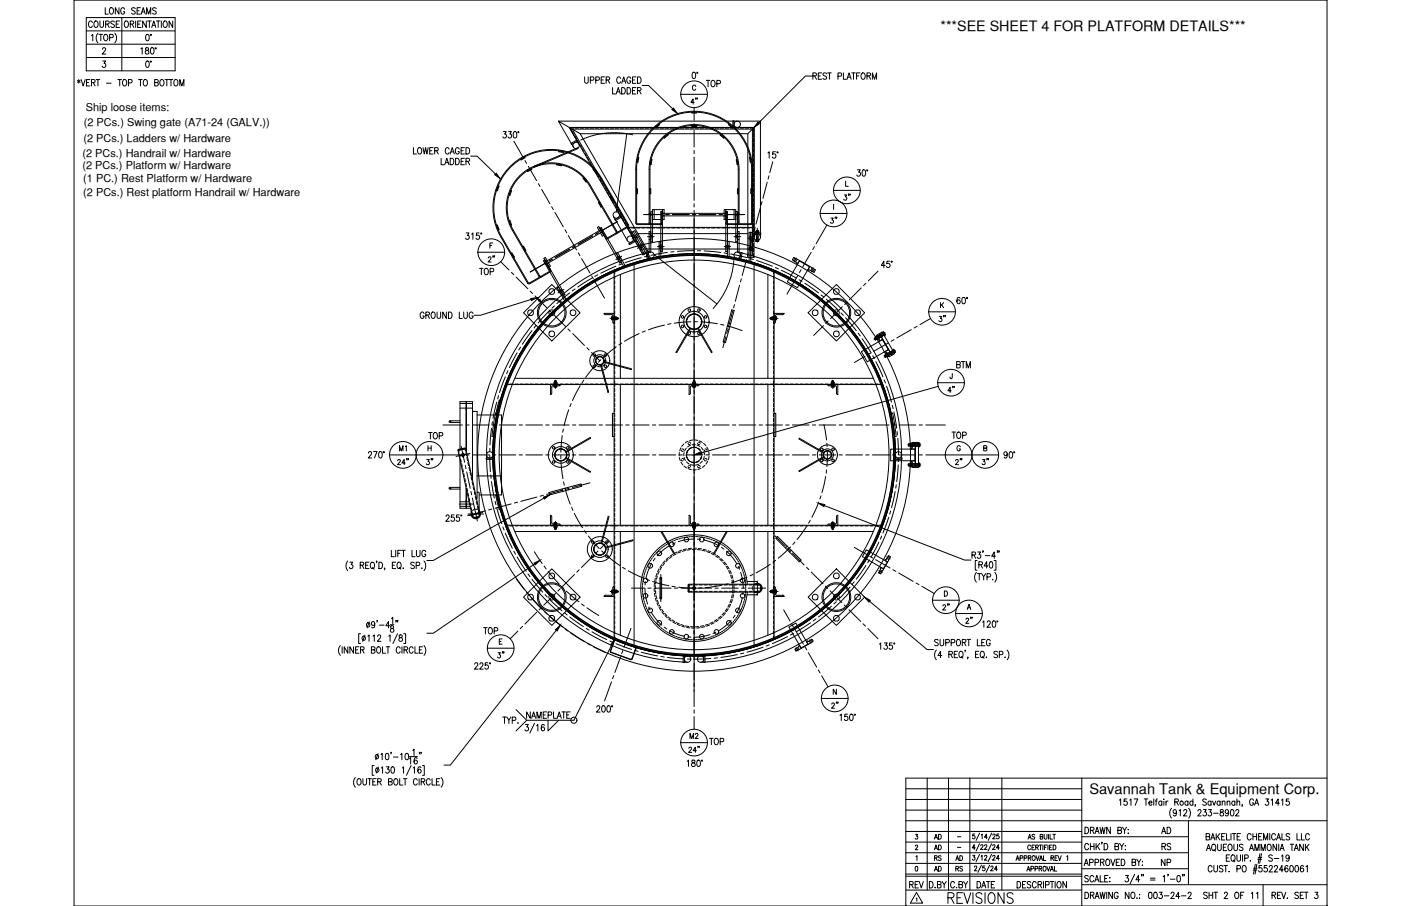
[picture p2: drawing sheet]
<svg xmlns="http://www.w3.org/2000/svg" width="432mm" height="279mm" viewBox="0 0 432 279" stroke-linecap="round" stroke-linejoin="round" font-family="sans-serif">
<defs><g id="words">
<text font-size="6.6" x="291.4" y="279.8">REVISIONS</text>
<g font-size="5.3">
<text x="212" y="33.5">4&quot;</text>
<text x="259.3" y="70.2" transform="rotate(-90 259.3 70.2)">3&quot;</text>
<text x="153.8" y="82.2" transform="rotate(-90 153.8 82.2)">2&quot;</text>
<text x="146.8" y="86.1">TOP</text>
<text x="292.5" y="136.5">TOP</text>
<text x="130.5" y="144.6">3&quot;</text>
<text x="293.5" y="144.6">2&quot;</text>
<text x="305.9" y="144.6" transform="rotate(-90 305.9 144.6)">3&quot;</text>
<text x="293.9" y="189.4" transform="rotate(-90 293.9 189.4)">2&quot;</text>
<text x="148.2" y="196.8">TOP</text>
<text x="152.4" y="204.3">3&quot;</text>
<text x="255.4" y="219.8">2&quot;</text>
<text x="279.4" y="275.2">REV</text>
</g>
<g font-size="4.9">
<text x="26.5" y="9.5">COURSE</text>
<text x="217" y="27.9">TOP</text>
<text x="259.3" y="62.8">3&quot;</text>
<text x="292.5" y="100.5" transform="rotate(-90 292.5 100.5)">3&quot;</text>
<text x="293.9" y="114.7">BTM</text>
<text x="295.3" y="122.4" transform="rotate(-90 295.3 122.4)">4&quot;</text>
<text x="131.2" y="136.5">TOP</text>
<text x="122.4" y="140.4">M1</text>
<text x="296.7" y="193.3">2&quot;</text>
<text x="211.3" y="233.2">24&quot;</text>
<text x="217.7" y="230.7">TOP</text>
<text x="357" y="258.2">AD</text>
<text x="357.4" y="263.2">RS</text>
<text x="357" y="268.1">NP</text>
</g>
<text font-size="4.5" x="335.7" y="244.9">Savannah Tank &amp; Equipment Corp.</text>
<g font-size="4.4">
<text x="289.9" y="9.6">***SEE SHEET 4 FOR PLATFORM DETAILS***</text>
<text x="211.7" y="229">M2</text>
<text x="287.2" y="263.2">AD</text>
<text x="287.2" y="260">AD</text>
<text x="287.2" y="269.9">AD</text>
<text x="287.2" y="266.7">RS</text>
<text x="293.9" y="269.9">RS</text>
<text x="293.9" y="266.7">AD</text>
</g>
<g font-size="3.4">
<text x="26.4" y="34.1">Ship loose items:</text>
<text x="25.8" y="38.8">(2 PCs.) Swing gate (A71-24 (GALV.))</text>
<text x="25.7" y="43.7">(2 PCs.) Ladders w/ Hardware</text>
<text x="25.4" y="48.3">(2 PCs.) Handrail w/ Hardware</text>
<text x="25.4" y="52.3">(2 PCs.) Platform w/ Hardware</text>
<text x="25.7" y="56.2">(1 PC.) Rest Platform w/ Hardware</text>
<text x="25.7" y="60.6">(2 PCs.) Rest platform Handrail w/ Hardware</text>
</g>
<g font-size="2.6">
<text x="294.2" y="262.5">-</text>
<text x="294.2" y="259.3">-</text>
</g>
</g></defs>
<!-- layer: SHELL -->
<g fill="none" stroke="#000" stroke-width=".31">
<path d="M212 138.9l-.4 .9M213.2 138l-.9 .5M213.7 137.9l1 .1M215.1 138.2l.8 .7M216.1 139.3l.2 1M211.5 140.3l.3 1M212 141.7l.7 .7M213.2 142.6l1 .1M215.5 142.1l-.8 .5M216.3 140.8l-.4 .9"/>
<circle cx="213.9" cy="99.2" r="2.4"/>
<circle cx="184.9" cy="111.2" r="1.32"/>
<circle cx="172.8" cy="140.3" r="1.89"/>
<circle cx="213.9" cy="140.3" r="62"/>
<circle cx="213.9" cy="140.3" r="61.6"/>
<circle cx="255" cy="140.3" r="1.32"/>
<circle cx="184.9" cy="169.3" r="1.89"/>
</g>
<!-- layer: 06X08_2 -->
<g fill="none" stroke="#000" stroke-width=".31">
<path d="M175.5 39.3l3.3 1.9M176.8 39.5h-1l.3 .6M177.3 39.5h1.1M178.9 39.5h1M180.4 39.5h1M181.9 39.5h1.1M183.5 39.5h1M185 39.5h1.1M186.6 39.5h1M188.1 39.5h1M189.6 39.5h1.1M191.2 39.5h1"/>
<path d="M192.7 39.5h1.1M194.3 39.5h1M195.8 39.5h1M197.3 39.5h1.1M198.9 39.5h1M200.4 39.5h1M202 39.5h1M203.5 39.5h1M205 39.5h1.1M206.6 39.5h1M208.1 39.5h1M209.7 39.5h1"/>
<path d="M211.2 39.5h1M212.7 39.5h1.1M214.3 39.5h1M215.8 39.5h1.1M217.4 39.5h1M218.9 39.5h1M220.5 39.5h1M222 39.5h1M223.5 39.5h1.1M225.1 39.5h1M226.6 39.5h1M228.2 39.5h1"/>
<path d="M229.7 39.5h1M231.2 39.5h1v1.2M232.4 39.3l-1.9 1.9v38.2h1.9v-40.1h-56.9l22.6 39.3 1.7-1M176.4 40.5l.5 .9M177.2 41.9l.5 .9M177.9 43.2l.6 .9M178.7 44.5l.5 .9M178.8 41.2l21 36.4M178.8 41.2h51.7M179.5 45.9l.5 .9M180.3 47.2l.5 .9M181 48.5l.5 .9"/>
<path d="M181.8 49.9l.5 .9M182.6 51.2l.5 .9M183.3 52.5l.6 .9M184.1 53.9l.5 .9M184.9 55.2l.5 .9M185.7 56.5l.5 .9M186.4 57.9l.5 .9M187.2 59.2l.5 .9M232.2 41.2v1M232.2 42.7v1.1M232.2 44.3v1M232.2 45.8v1"/>
<path d="M232.2 47.3v1.1M232.2 48.9v1M232.2 50.4v1.1M232.2 52v1M232.2 53.5v1M232.2 55.1v1M232.2 56.6v1M232.2 58.1v1.1M232.2 59.7v1M188 60.5l.5 .9M188.7 61.9l.6 .9M189.5 63.2l.5 .9"/>
<path d="M190.3 64.5l.5 .9M191.1 65.9l.5 .9M191.8 67.2l.5 .9M192.6 68.5l.5 .9M193.4 69.9l.5 .9M193.5 70.1h38.7M193.6 70.3h.6M194.1 71.2l.5 .9M194.7 70.3h1M194.9 72.5l.5 .9M195.7 73.9l.5 .9M196.2 70.3h1.1"/>
<path d="M196.4 75.2l.6 .9M196.6 72.1h33.9M197.2 76.6l.5 .8M197.8 70.3h1M198 77.9l.3 .6M199.3 70.3h1M199.8 77.6l-1.7 1 1.7-1M200.9 70.3h1M201.7 79.7l-1 .2M202.4 70.3h1M203.2 79.4l-1 .2M203.9 70.3h1.1"/>
<path d="M204.7 79.2l-1 .1M205.5 70.3h1M206.2 79l-1 .1M207 70.3h1M207.8 78.8l-1 .1M208.6 70.3h1M209.3 78.7h-1M210.1 70.3h1M210.8 78.5l-1 .1M211.6 70.3h1.1M212.4 78.5h-1.1M212.9 78.5h1"/>
<path d="M213.2 70.3h1M214.4 78.5h1.1M214.7 70.3h1.1M216 78.5h1M216.3 70.3h1M217.5 78.6h1M217.8 70.3h1M219.1 78.7l1 .1M219.3 70.3h1.1M220.6 78.8l1 .2M220.9 70.3h1M222.1 79l1 .2"/>
<path d="M222.4 70.3h1M223.6 79.2l1.1 .2M224 70.3h1M225.2 79.5l1 .2M225.5 70.3h1M226.7 79.8l1 .2M227 70.3h1.1M228.6 70.3h1M230.1 70.3h1M231.7 70.3h.5M232.2 61.2v1.1M232.2 62.8v1"/>
<path d="M232.2 64.3v1M232.2 65.8v1.1M232.2 67.4v1M232.2 68.9v1.1M232.2 70.5v1M232.2 72v1M232.2 73.6v1M232.2 75.1v1M232.2 76.6v1.1M232.2 78.2v1.2M167.6 99.4l-.7 .8M168.6 98.3l-.7 .7"/>
<path d="M169.7 97.1l-.7 .8M170.8 96.1l-.8 .7M171.9 95l-.8 .7M173 93.9l-.7 .7M174.2 92.9l-.8 .7M175.4 92l-.8 .6M176.6 91l-.8 .7M177.8 90.1l-.8 .6M179.1 89.2l-.9 .6M180.4 88.3l-.9 .6M181.7 87.5l-.9 .6M183 86.8l-.9 .5"/>
<path d="M184.3 86l-.8 .5M185.7 85.3l-.9 .5M187.1 84.6l-.9 .4M188.5 83.9l-.9 .5M189.3 83.6v34.8M189.3 98.5h.2M189.3 97.9h.2M189.5 83.5v1M189.5 85v1.1M189.5 86.6v1M189.5 88.1v1.1M189.5 89.7v1"/>
<path d="M189.5 91.2v1M189.5 92.8v1M189.5 94.3v1M189.5 95.8v1.1M189.5 97.4v1M189.5 98.9v1M189.9 83.3l-.9 .4M191.2 84.7v32M191.3 82.7l-.9 .4M192.8 82.2l-1 .4M194.2 81.7l-.9 .3M195.7 81.2l-1 .3"/>
<path d="M197.2 80.8l-1 .3M198.7 80.4l-1 .2M200.2 80l-1 .2M228.2 80.1l1 .3M229.7 80.5l1 .3M231.2 80.9l1 .3M232.6 81.4l1 .3M234.1 81.9l1 .3M235.6 82.4l.9 .3M236.7 84.7v32M237 82.9l.9 .4M238.4 85v1.1"/>
<path d="M238.4 86.6v1M238.4 88.1v1.1M238.4 89.7v1M238.4 91.2v1M238.4 92.8v1M238.4 94.3v1M238.4 95.8v1.1M238.4 97.4v1M238.4 98.9v1M238.4 98.5h.2M238.4 97.9h.2M238.6 83.6v34.8"/>
<path d="M239.4 83.9l-1-.4v1M239.8 84.2l.9 .4M241.2 84.8l.9 .5M242.6 85.5l.9 .5M243.9 86.3l.9 .5M245.3 87l.9 .5M246.6 87.8l.9 .5M247.9 88.6l.9 .6M249.2 89.5l.8 .6M250.4 90.4l.9 .6M251.7 91.3l.8 .6M252.9 92.3l.8 .6"/>
<path d="M254.1 93.3l.7 .6M255.2 94.3l.8 .7M256.4 95.3l.7 .7M257.5 96.4l.7 .7M258.6 97.5l.6 .7M259.6 98.6l.7 .8M260.6 99.8l.7 .7M155.8 119.2l-.3 .9M156 118.6h115.8M156.1 118.4h.6M156.4 117.7l-.4 1M157 116.3l-.4 .9"/>
<path d="M157.2 118.4h1M157.6 114.9l-.5 .9M158.2 113.5l-.4 .9M158.7 116.7h110.5M158.7 118.4h1M158.9 112.1l-.4 .9M159.6 110.7l-.5 .9M160.3 118.4h1M160.4 109.4l-.5 .9M161.2 108.1l-.6 .8M161.8 118.4h1M162 106.8l-.6 .8"/>
<path d="M162.8 105.5l-.5 .8M163.3 118.4h1.1M163.7 104.2l-.6 .9M164.6 103l-.6 .8M164.9 118.4h1M165.6 101.7l-.6 .9M166.4 118.4h1M166.6 100.6l-.7 .7M168 118.4h1M169.5 118.4h1M170.9 118.4v.2M171 118.4h1.1"/>
<path d="M171.5 118.4v.2M172.6 118.4h1M174.1 118.4h1.1M175.7 118.4h1M177.2 118.4h1M178.8 118.4h1M180.3 118.4h1M181.8 118.4h1.1M183.4 118.4h1M184.9 118.4h1M186.5 118.4h1M188 118.4h1"/>
<path d="M189.3 118.6v43.4M189.5 100.5v1M189.5 102v1M189.5 103.5v1.1M189.5 105.1v1M189.5 106.6v1.1M189.5 108.2v1M189.5 109.7v1M189.5 111.2v1.1M189.5 112.8v1M189.5 114.3v1M189.5 115.9v1"/>
<path d="M189.5 117.4v1M189.5 118.6v.6M189.5 119.8v1M189.5 118.4h1.1M191.1 118.4h1M191.2 118.6v43.4M192.6 118.4h1.1M194.2 118.4h1M195.7 118.4h1M197.2 118.4h1.1M198.8 118.4h1M200.3 118.4h1"/>
<path d="M201.9 118.4h1M203.4 118.4h1M204.9 118.4h1.1M206.5 118.4h1M208 118.4h1M209.6 118.4h1M211.1 118.4h1M212.6 118.4h1.1M213.6 118.4v.2M214.2 118.4h1M214.2 118.4v.2M215.7 118.4h1"/>
<path d="M217.3 118.4h1M218.8 118.4h1M220.3 118.4h1.1M221.9 118.4h1M223.4 118.4h1.1M225 118.4h1M226.5 118.4h1M228 118.4h1.1M229.6 118.4h1M231.1 118.4h1.1M232.7 118.4h1M234.2 118.4h1"/>
<path d="M235.8 118.4h1M236.7 118.6v43.4M237.3 118.4h1M238.4 100.5v1M238.4 102v1M238.4 103.5v1.1M238.4 105.1v1M238.4 106.6v1.1M238.4 108.2v1M238.4 109.7v1M238.4 111.2v1.1M238.4 112.8v1"/>
<path d="M238.4 114.3v1M238.4 115.9v1M238.4 117.4v1M238.4 118.6v.6M238.4 119.8v1M238.6 118.6v43.4M238.8 118.4h1.1M240.4 118.4h1M241.9 118.4h1.1M243.5 118.4h1M245 118.4h1M246.5 118.4h1.1"/>
<path d="M248.1 118.4h1M249.6 118.4h1.1M251.2 118.4h1M252.7 118.4h1M254.3 118.4h1M255.8 118.4h1M256.3 118.4v.2M257 118.4v.2M257.3 118.4h1.1M258.9 118.4h1M260.4 118.4h1M261.6 100.9l.7 .8"/>
<path d="M262 118.4h1M262.6 102.2l.6 .8M263.5 118.4h1M263.5 103.4l.6 .8M264.4 104.6l.6 .9M265 118.4h1.1M265.3 105.9l.6 .8M266.1 107.2l.6 .9M266.6 118.4h1M267 108.5l.5 .9M267.7 109.8l.5 .9M268.1 118.4h1"/>
<path d="M268.5 111.2l.4 .9M269.2 112.5l.4 1M269.7 118.4h1M269.9 113.9l.4 1M270.5 115.3l.4 1M271.1 116.8l.4 .9M271.2 118.4h.6M271.7 118.2l.3 .9M272.2 119.6l.3 1M152.1 138.8v1M152.2 137.2l-.1 1.1M152.3 135.7l-.1 1"/>
<path d="M152.4 134.2l-.1 1M152.6 132.6l-.1 1M152.8 131.1l-.1 1M153 129.6l-.1 1M153.3 128.1l-.2 1M153.6 126.6l-.2 1M154 125.1l-.2 .9M154.4 123.6l-.3 .9M154.8 122.1l-.2 1M155.3 120.6l-.3 1M189.5 121.3v1M189.5 122.8v1.1"/>
<path d="M189.5 124.4v1M189.5 125.9v1M189.5 127.5v1M189.5 129v1M189.5 130.5v1.1M189.5 132.1v1M189.5 133.6v1M189.5 135.2v1M189.5 136.7v1M189.5 138.2v1.1M189.5 139.8v1M238.4 121.3v1"/>
<path d="M238.4 122.8v1.1M238.4 124.4v1M238.4 125.9v1M238.4 127.5v1M238.4 129v1M238.4 130.5v1.1M238.4 132.1v1M238.4 133.6v1M238.4 135.2v1M238.4 136.7v1M238.4 138.2v1.1M238.4 139.8v1"/>
<path d="M272.7 121.1l.3 1M273.2 122.6l.3 .9M273.6 124l.3 1M274 125.5l.2 1M274.3 127l.2 1M274.6 128.5l.2 1.1M274.9 130.1l.2 1M275.1 131.6l.2 1M275.4 133.1l.1 1M275.5 134.7l.1 1M275.6 136.2l.1 1M275.7 137.7v1"/>
<path d="M275.8 139.3v1M152.1 140.3v1M152.1 141.9v1M152.2 143.4v1M152.3 144.9l.1 1M152.4 146.5l.1 1M152.6 148l.1 1M152.8 149.5l.2 1M153 151l.2 1.1M153.3 152.6l.2 1M153.6 154.1l.3 1M154 155.6l.3 1"/>
<path d="M154.4 157.1l.3 1M154.9 158.5l.3 1M155.3 160l.4 1M189.5 141.3v1M189.5 142.9v1M189.5 144.4v1M189.5 145.9v1.1M189.5 147.5v1M189.5 149v1.1M189.5 150.6v1M189.5 152.1v1M189.5 153.6v1.1"/>
<path d="M189.5 155.2v1M189.5 156.7v1.1M189.5 158.3v1M189.5 159.8v1M238.4 141.3v1M238.4 142.9v1M238.4 144.4v1M238.4 145.9v1.1M238.4 147.5v1M238.4 149v1.1M238.4 150.6v1M238.4 152.1v1"/>
<path d="M238.4 153.6v1.1M238.4 155.2v1M238.4 156.7v1.1M238.4 158.3v1M238.4 159.8v1M272.9 159l-.4 1M273.3 157.5l-.3 1M273.7 156l-.2 1M274.1 154.5l-.2 1M274.4 153l-.2 1M274.7 151.5l-.2 1M275 150l-.2 1"/>
<path d="M275.2 148.5l-.1 1M275.4 146.9l-.1 1.1M275.5 145.4v1M275.7 143.9l-.1 1M275.7 142.3v1.1M275.8 140.8l-.1 1M155.8 161.5l.4 .9M156 162h115.8M156.1 162.2h.6M156.4 162.9l.4 1M157 164.3l.4 1M157.2 162.2h1"/>
<path d="M157.6 165.7l.4 1M158.2 167.1l.5 1M158.7 163.9h110.5M158.7 162.2h1M158.9 168.5l.5 .9M159.6 169.9l.5 .9M160.3 162.2h1M160.4 171.2l.5 .9M161.2 172.6l.5 .8M161.8 162.2h1M162 173.8l.6 .9M162.9 175.1l.5 .9"/>
<path d="M163.3 162.2h1.1M163.7 176.4l.6 .8M164.7 177.6l.6 .9M164.9 162.2h1M165.6 178.9l.6 .8M166.4 162.2h1M168 162.2h1M169.5 162.2h1M170.9 162v.2M171 162.2h1.1M171.5 162v.2M172.6 162.2h1"/>
<path d="M174.1 162.2h1.1M175.7 162.2h1M177.2 162.2h1M178.8 162.2h1M180.3 162.2h1M181.8 162.2h1.1M183.4 162.2h1M184.9 162.2h1M186.5 162.2h1M188 162.2h1M189.3 162.2v34.8M189.5 161.4v.6"/>
<path d="M189.5 162.2v1M189.5 163.7v1M189.5 165.2v1.1M189.5 166.8v1M189.5 168.3v1.1M189.5 169.9v1M189.5 171.4v1M189.5 173v1M189.5 174.5v1M189.5 176v1.1M189.5 177.6v1M189.5 179.1v1"/>
<path d="M189.5 162.2h1.1M191.1 162.2h1M191.2 163.9v32M192.6 162.2h1.1M194.2 162.2h1M195.7 162.2h1M197.2 162.2h1.1M198.8 162.2h1M200.3 162.2h1M201.9 162.2h1M203.4 162.2h1M204.9 162.2h1.1"/>
<path d="M206.5 162.2h1M208 162.2h1M209.6 162.2h1M211.1 162.2h1M212.6 162.2h1.1M213.6 162v.2M214.2 162.2h1M214.2 162v.2M215.7 162.2h1M217.3 162.2h1M218.8 162.2h1M220.3 162.2h1.1"/>
<path d="M221.9 162.2h1M223.4 162.2h1.1M225 162.2h1M226.5 162.2h1M228 162.2h1.1M229.6 162.2h1M231.1 162.2h1.1M232.7 162.2h1M234.2 162.2h1M235.8 162.2h1M236.7 163.9v32M237.3 162.2h1"/>
<path d="M238.4 161.4v.6M238.4 162.2v1M238.4 163.7v1M238.4 165.2v1.1M238.4 166.8v1M238.4 168.3v1.1M238.4 169.9v1M238.4 171.4v1M238.4 173v1M238.4 174.5v1M238.4 176v1.1M238.4 177.6v1"/>
<path d="M238.4 179.1v1M238.6 162.2v34.8M238.8 162.2h1.1M240.4 162.2h1M241.9 162.2h1.1M243.5 162.2h1M245 162.2h1M246.5 162.2h1.1M248.1 162.2h1M249.6 162.2h1.1M251.2 162.2h1M252.7 162.2h1"/>
<path d="M254.3 162.2h1M255.8 162.2h1M256.3 162v.2M257 162v.2M257.3 162.2h1.1M258.9 162.2h1M260.4 162.2h1M262 179.2l-.7 .8M262 162.2h1M262.9 178l-.6 .8M263.5 162.2h1M263.8 176.8l-.6 .8"/>
<path d="M264.7 175.5l-.6 .9M265 162.2h1.1M265.6 174.3l-.6 .8M266.4 173l-.5 .8M266.6 162.2h1M267.2 171.6l-.5 .9M268 170.3l-.5 .9M268.1 162.2h1M268.7 169l-.5 .8M269.4 167.6l-.4 .9M269.7 162.2h1M270.1 166.2l-.5 .9"/>
<path d="M270.7 164.8l-.4 .9M271.2 162.2h.6M271.3 163.3l-.4 1M271.9 161.9l-.4 1M272.4 160.5l-.4 .9M166.6 180l.6 .8M167.6 181.2l.7 .8M168.6 182.4l.7 .7M169.7 183.5l.7 .7M170.8 184.6l.7 .7M171.9 185.6l.7 .7M173 186.7l.8 .6"/>
<path d="M174.2 187.7l.8 .6M175.4 188.6l.8 .7M176.6 189.6l.8 .6M177.8 190.5l.9 .6M179.1 191.4l.9 .6M180.4 192.3l.9 .5M181.7 193.1l.9 .5M183 193.8l.9 .6M184.4 194.6l.9 .5M185.7 195.3l.9 .5M187.1 196l.9 .4M189.3 182.1h.2"/>
<path d="M189.3 182.7h.2M189.5 196.1v1l-1-.4M189.5 180.7v1M189.5 182.2v1M189.5 183.7v1.1M189.5 185.3v1M189.5 186.8v1.1M189.5 188.4v1M189.5 189.9v1M189.5 191.4v1.1M189.5 193v1M189.5 194.5v1.1"/>
<path d="M189.9 197.3l1 .4M191.3 197.9l1 .3M192.8 198.4l1 .3M194.2 198.9l1 .3M195.7 199.4l1 .3M197.2 199.8l1 .3M230.2 199.9l-1 .3M231.7 199.5l-1 .3M233.2 199.1l-1 .3M234.6 198.6l-1 .3M236.1 198l-1 .4M237.5 197.5l-1 .3"/>
<path d="M238.4 180.7v1M238.4 182.2v1M238.4 183.7v1.1M238.4 185.3v1M238.4 186.8v1.1M238.4 188.4v1M238.4 189.9v1M238.4 191.4v1.1M238.4 193v1M238.4 194.5v1.1M238.4 196.1v1M238.4 182.1h.2"/>
<path d="M238.4 182.7h.2M238.9 196.9l-.9 .4M240.3 196.2l-.9 .5M241.7 195.5l-.9 .5M243.1 194.8l-1 .5M244.4 194.1l-.9 .5M245.7 193.3l-.8 .5M247.1 192.5l-.9 .5M248.3 191.7l-.8 .5M249.6 190.8l-.8 .6M250.9 189.9l-.9 .6M252.1 188.9l-.8 .7"/>
<path d="M253.3 188l-.8 .6M254.5 187l-.8 .6M255.6 185.9l-.7 .7M256.8 184.9l-.8 .7M257.9 183.8l-.8 .8M258.9 182.7l-.7 .8M260 181.6l-.7 .7M261 180.4l-.7 .8M198.7 200.2l1 .3M200.2 200.6l1 .2M201.7 200.9l1 .2M203.2 201.2l1 .2"/>
<path d="M204.7 201.4l1 .2M206.2 201.7l1.1 .1M207.8 201.8l1 .1M209.3 202h1.1M210.9 202.1h1M212.4 202.1h1M214 202.1h1M216.5 202.1h-1M218.1 202l-1.1 .1M219.6 201.9l-1 .1M221.1 201.7l-1 .1M222.7 201.5l-1.1 .2"/>
<path d="M224.2 201.3l-1 .1M225.7 201l-1 .2M227.2 200.7l-1 .2M228.7 200.3l-1 .3"/>
<circle cx="213.9" cy="140.3" r="62"/>
<circle cx="213.9" cy="140.3" r="60.1"/>
</g>
<!-- layer: EXTERNALS -->
<g fill="none" stroke="#000" stroke-width=".31">
<path d="M161.4 96.5l8.7-8.8 8.7 8.8-8.7 8.7zM165.4 91.9l.2-.1 1.4 1.4-.1 .2zM166.1 92.3l-.2 .2M166.5 92.7l-.2 .2M224.4 99.7l.8 .1M225.5 95.5l.8 .3-2.7 9.9-.7-.2zM249.1 96.5l8.7-8.8 8.7 8.8-8.7 8.7zM185.1 112.5l.2-.1 2.3 8.5-.2 .1zM186.1 111.4l8.5 2.3v.3l-8.6-2.3zM212.7 101.2l.2 .1-4.3 7.5-.3-.2zM215 101.3l.2-.1 4.3 7.4-.2 .2zM224 101.4l.7 .2"/>
<path d="M151.7 134.6h.5M153.2 127.5l-.5-.1-1.1 7.2M174.3 139.3l7.6-4.4 .1 .2-7.5 4.4zM189.3 127.5h-.5v7.1h.5M238.6 127.5h.5v7.1h-.5M246.4 135.1l7.6 4.5-.1 .2-7.7-4.4zM274.6 127.5l.5-.1 1.1 7.2M276.2 134.6h-.5M169.2 151.9l9.9-2.7 .2 .8-9.9 2.6zM173.3 150.8l.2 .7M174.5 141.1l7.5 4.4-.1 .2-7.6-4.4zM175 150.3l.2 .8"/>
<path d="M187.5 159.2l-2.3 8.4h.3l2.2-8.4M246.2 145.2l7.7-4.4 .1 .2-7.6 4.4zM186.6 168.8l8.4-2.3 .1 .3-8.5 2.2zM203.8 164.1l.2-.1 3.9 6.6-.2 .2zM223.8 164l.3 .1-3.9 6.7-.2-.2zM239.1 166l.5-.6 7.3 7.3-.6 .5zM242.6 168.4l-.5 .6M243.9 169.7l-.5 .6M257.8 175.4l8.7 8.8-8.7 8.7-8.7-8.7zM161.4 184.2l8.7-8.8 8.7 8.8-8.7 8.7z"/>
<circle cx="163.5" cy="96.4" r=".9"/>
<circle cx="170.1" cy="89.9" r=".9"/>
<circle cx="176.6" cy="96.4" r=".9"/>
<circle cx="251.2" cy="96.4" r=".9"/>
<circle cx="257.8" cy="89.9" r=".9"/>
<circle cx="264.3" cy="96.4" r=".9"/>
<circle cx="170.1" cy="103" r=".9"/>
<circle cx="257.8" cy="103" r=".9"/>
<circle cx="170.1" cy="177.6" r=".9"/>
<circle cx="257.8" cy="177.6" r=".9"/>
<circle cx="163.5" cy="184.1" r=".9"/>
<circle cx="170.1" cy="190.7" r=".9"/>
<circle cx="176.6" cy="184.1" r=".9"/>
<circle cx="251.2" cy="184.1" r=".9"/>
<circle cx="257.8" cy="190.7" r=".9"/>
<circle cx="264.3" cy="184.1" r=".9"/>
</g>
<!-- layer: HANDRAIL -->
<g fill="none" stroke="#000" stroke-width=".31">
<path d="M172.1 37.4h62.3M175.5 39.3l-3.4-1.9 4.6 8M175.5 39.3h56.9M175.5 39.3l2.9 5.1M232.4 39.3v33.9M234.4 37.4v35.8M234.4 37.4l-2 1.9M189.1 66.8l4.3 7.5M190.8 65.8l4.3 7.5M200.4 77.7a64 64 0 0 0-50.2 68.3 64 64 0 0 0 61.7 58.2M200.8 79.7a62 62 0 0 0-48.6 66.2 62 62 0 0 0 59.7 56.4M227 79.7a62 62 0 0 1 48.7 66.2 62 62 0 0 1-59.8 56.4"/>
<path d="M227.4 77.7a64 64 0 0 1 50.2 68.3 64 64 0 0 1-61.6 58.2"/>
<circle cx="227.2" cy="38.3" r=".98"/>
<circle cx="177.6" cy="44.9" r=".98"/>
<circle cx="189.9" cy="66.3" r=".98"/>
<circle cx="194.2" cy="73.8" r=".98"/>
<circle cx="200.6" cy="78.7" r=".98"/>
<circle cx="227.2" cy="78.7" r=".98"/>
<circle cx="233.4" cy="73.1" r=".98"/>
<circle cx="150.9" cy="140.3" r=".98"/>
<circle cx="276.9" cy="140.3" r=".98"/>
<circle cx="211.9" cy="203.3" r=".98"/>
<circle cx="215.9" cy="203.3" r=".98"/>
</g>
<!-- layer: TEXT -->
<g fill="none" stroke="#000" stroke-width=".31">
<path d="M282.2 257.3h.6l-.3 .6a.44 .44 0 0 1 .3 .7 .44 .44 0 0 1-.7-.1M300.4 257.2h-.6v.6a.46 .46 0 0 1 .6 0 .46 .46 0 0 1 0 .7 .46 .46 0 0 1-.7-.1M301.9 256.9l-1.1 2.3M302.4 257.5l.3-.3v1.5M304.3 258.2h-.9l.6-1v1.5M305.6 256.9l-1 2.3M306 257.6l.2-.4 .5 .3-.8 1.2h.9M307.8 257.2h-.5l-.1 .6a.46 .46 0 0 1 .7 .1 .46 .46 0 0 1-.1 .6 .46 .46 0 0 1-.7-.1M316.9 258.8l.5-1.5 .4 1.5M317.1 258.3h.5M318.9 257.5l-.3-.2-.5 .2 .1 .4 .7 .3v.4l-.3 .2-.5-.2M320.6 258l.7-.1 .1-.4-.8-.2v1.5l.8-.2v-.5l-.3-.1"/>
<path d="M321.8 257.3v1.1l.4 .4 .4-.2 .1-1.3M323.2 257.3v1.5M323.6 257.3v1.5h.8M324.5 257.3h.8M324.9 257.3v1.5M334.4 255.1a1.01 1.01 0 0 1 1.1 1 1.01 1.01 0 0 1-1.1 1zM336.1 256.1l.9-.2 .1-.6-1-.2v2M336.6 256.1l.6 1M337.5 257.1l.6-2 .7 2M337.7 256.4h.8M339 255.1l.4 2 .4-2 .4 2 .4-2M339.7 259.8h-.2h.2l-.2 .5"/>
<path d="M342.2 255.1v2l-1.1-2v2M344.5 256.1l1-.2 .1-.6-1.1-.2v2l1.1-.2 .1-.5-.5-.3M345 246.8l.4-.4v1.9M346 255.1l.6 1v1M347.2 255.1l-.6 1M347.3 246.4h-.8l-.1 .8a.61 .61 0 0 1 .9 .1 .61 .61 0 0 1-.1 .8 .61 .61 0 0 1-.8-.1M347.6 257h.2zM347.7 255.8v.1zM348.2 246.8l.4-.4v1.9M349.5 246.4h1.2l-.8 1.9M352.7 246.4h1.1M353.2 246.4v1.9"/>
<path d="M354.1 247.6h.9l-.1-.5a.58 .58 0 0 0-.8 .7 .58 .58 0 0 0 .9 .3M355.6 246.4v1.9M356.1 247h.5M356.7 246.4l-.3 .1-.1 .3v1.5M358.1 247.3l-.2-.2a.58 .58 0 0 0-.8 .6 .58 .58 0 0 0 1 .4M358.1 247v1.3M358.7 246.4v.2zM358.7 247.1v1.2M359.4 247v1.3M360 247l-.4 .1-.2 .5M361.1 249.3a2.24 2.24 0 0 0 0 3M362.1 247.3l.9-.1 .1-.6-1-.2v1.9"/>
<path d="M362.6 250.3l-.1 .3a.54 .54 0 0 1-.8 .1 .54 .54 0 0 1 0-.8 .54 .54 0 0 1 .8 .1l.1 .3a.9 .9 0 0 1-.6 1.3l-.4-.2M362.6 247.3l.6 1M363.4 250l.4-.3v1.9M364.8 250.1l.2-.3 .5-.1 .3 .5-1.1 1.4h1.2M366.1 247.3l-.1-.2a.58 .58 0 0 0-.8 .6 .58 .58 0 0 0 .9 .4M366.1 247v1.3M366.4 249.3a2.31 2.31 0 0 1 0 3M367.7 247.3a.56 .56 0 0 0-.8 0 .56 .56 0 0 0 0 .8 .56 .56 0 0 0 .8 0M367.7 246.4v1.9M368.5 248.3h-.2h.2l-.2 .4M369.2 250.1l.3-.4h.4l.3 .3-1.1 1.6h1.1M370.9 249.7h.9l-.5 .7a.6 .6 0 0 1 .5 .9 .6 .6 0 0 1-1.1 0"/>
<path d="M371.7 258l1-.1 .1-.7-1.1-.1v1.9l1.1-.2 .1-.4-.5-.4M371.8 246.7l-.4-.3-.7 .3 .2 .4 .9 .7v.3l-.4 .2-.7-.2M372.5 249.7h.9l-.5 .7a.6 .6 0 0 1 .5 1 .6 .6 0 0 1-1.1-.1M373.2 259l.6-1.9 .6 1.9M373.3 247.3a.56 .56 0 0 0-.8 0 .56 .56 0 0 0 0 .8 .56 .56 0 0 0 .8 0M373.3 247v1.3M373.4 258.4h.8M373.7 247l.5 1.3 .5-1.3M374 250.8h1.5M374.8 257.1v1.9M375.2 257.9l.8 1.1M376 257.1l-1.2 1.3"/>
<path d="M376 247.3a.56 .56 0 0 0-.7 0 .56 .56 0 0 0 0 .8 .56 .56 0 0 0 .7 0M376 247v1.3M376.2 249.8v.5a.72 .72 0 0 1 .8 .4 .72 .72 0 0 1-.3 .9 .63 .63 0 0 1-.7-.6 .63 .63 0 0 1 .8-.6l.2-.3v-.3zM376.5 258h.6M376.7 247.4l.4-.4 .4 .1v1.2M376.7 247v1.3M377.5 257.1h-1v1.9h1M378 257.1v1.9h1M378.2 247.4l.4-.4 .4 .1 .1 1.2M378.2 247v1.3M378.6 250.3v.3a.54 .54 0 0 1-.8 .1 .54 .54 0 0 1 0-.8 .54 .54 0 0 1 .8 .1v.3a.9 .9 0 0 1-.6 1.3l-.3-.2M379.4 257.1v1.9"/>
<path d="M379.4 249.8l.3-.1a1.06 1.06 0 0 1 .6 .9 1.06 1.06 0 0 1-.6 1l-.3-.1-.2-.7zM379.8 257.1h1.1M380.3 257.1v1.9M380.6 247.3a.56 .56 0 0 0-.8 0 .56 .56 0 0 0 0 .8 .56 .56 0 0 0 .8 0M380.6 247v1.3M380.9 250.1l.1-.3 .5-.1 .3 .5-1 1.4h1.1M381.2 247.4l.4-.4 .4 .1 .1 1.2M381.2 246.4v1.9M381.3 258h.6M382.3 257.1h-1v1.9h1M382.9 248.3l-.1 .4M385.6 257.5a.62 .62 0 0 0-.7-.4 .62 .62 0 0 0-.5 .7v.5a.62 .62 0 0 0 .5 .7 .62 .62 0 0 0 .7-.4"/>
<path d="M386.2 258h1.1M386.2 257.1v1.9M386.3 246.8a.61 .61 0 0 0-.7-.4 .61 .61 0 0 0-.5 .7v.5a.61 .61 0 0 0 .6 .8 .61 .61 0 0 0 .6-.8h-.4M386.7 248.3l.6-1.9 .6 1.9M386.9 247.7h.8M387.3 257.1v1.9M387.9 258h.7M389 257.1h-1.1v1.9h1.1M389.4 259v-1.9l.7 1.9 .6-1.9v1.9M390.1 246.4h.9l-.5 .7a.6 .6 0 0 1 .5 .9 .6 .6 0 0 1-1.1 0M391.4 257.1v1.9M391.8 246.8l.4-.4v1.9"/>
<path d="M393.1 257.5a.61 .61 0 0 0-.7-.4 .61 .61 0 0 0-.5 .7v.5a.61 .61 0 0 0 .5 .7 .61 .61 0 0 0 .7-.4M393.4 259l.7-1.9 .6 1.9M393.7 258.4h.8M394.3 247.7h-1.2l.8-1.3v1.9M395 246.8l.4-.4v1.9M395.1 257.1v1.9h1M397.3 246.4h-.8l-.1 .8a.61 .61 0 0 1 .9 .1 .61 .61 0 0 1-.1 .8 .61 .61 0 0 1-.9-.1M397.5 257.3l-.4-.2-.7 .2 .1 .4 1 .8v.2l-.4 .3-.7-.3M399.7 257.1v1.9h1M401.1 257.1v1.9h1M403.6 257.5a.61 .61 0 0 0-.8-.4 .61 .61 0 0 0-.4 .7v.5a.61 .61 0 0 0 .4 .7 .61 .61 0 0 0 .8-.4M282.1 260.9l.3-.3 .4 .3-.7 1.2h.8"/>
<path d="M282.2 267.2h.2a.82 .82 0 0 1 .5 .7 .82 .82 0 0 1-.5 .7l-.3-.2zM282.3 264.2l.3-.3v1.5M282.4 277.1l.2-.2v1M282.5 275.2l1.9 3.3h-3.8zM288.2 273.6v.2zM288.9 272.8l1-.1v-.8l-1-.1v2l1.1-.2v-.4l-.4-.4M290.4 271.8l.6 1v1M291.7 271.8l-.7 1M294.2 272.3a.62 .62 0 0 0-.7-.5 .62 .62 0 0 0-.5 .8v.5a.62 .62 0 0 0 .5 .7 .62 .62 0 0 0 .7-.5M295.6 272.8l.9-.1 .1-.7-1-.2v2l1-.2 .1-.4-.4-.4M297 271.8l.6 1v1M298.3 271.8l-.7 1"/>
<path d="M299.8 263.8h.7l-.4 .5a.45 .45 0 0 1 .4 .7 .45 .45 0 0 1-.8 0M300.3 267.4l.3-.3 .5 .2-.8 1.2h.8M300.6 261.5h-.9l.6-1v1.5M301.1 271.8a1 1 0 0 1 1.2 1 1 1 0 0 1-1.2 1zM301.9 263.5l-1.1 2.2M301.9 260.2l-1.1 2.3M302.3 260.8l.2-.3 .5 .3-.8 1.2h.8M302.4 264.1l.3-.3v1.5M302.5 266.8l-1.1 2.2M302.6 273.8l.6-2 .6 2M303.4 264.1l.3-.3 .5 .3-.8 1.2h.8M303.4 260.8l.3-.3 .5 .3-.8 1.2h.8"/>
<path d="M303.5 267.1h-.6v.6a.46 .46 0 0 1 .6 0 .46 .46 0 0 1 0 .7 .46 .46 0 0 1-.7-.1M304 271.8h1.1M304.6 271.8v2M305 266.8l-1.1 2.2M305.4 267.4l.2-.3 .5 .2-.8 1.2h.9M305.6 263.5l-1.1 2.2M305.6 260.2l-1.1 2.3M306 264.1l.5-.3 .2 .4-.8 1.1h.8M306 260.8l.2-.3 .5 .3-.8 1.2h.8M306.6 271.8h-1.1v2M307.4 268.1h-.9l.6-1v1.4M308 264.8h-.9l.6-1v1.5"/>
<path d="M308 261.5h-.9l.6-1v1.5M313.1 265.4l.5-1.5 .5 1.5M313.3 264.9h.6M313.5 271.8a1 1 0 0 1 1.1 1 1 1 0 0 1-1.1 1zM314.4 264.6h.7l.1-.6-.8-.1v1.5M315.6 264.6h.8v-.6l-.8-.1v1.5M316.2 271.8h-1v2h1M316.5 268.6l.5-1.4 .4 1.4M316.7 268.2h.6M316.9 264.6l.7-.1 .1-.5-.8-.1v1.5M317.3 264.6l.4 .8M317.6 260.9a.46 .46 0 0 0-.5-.3 .46 .46 0 0 0-.3 .6v.3a.46 .46 0 0 0 .3 .6 .46 .46 0 0 0 .5-.4"/>
<path d="M317.7 272.1l-.4-.3-.7 .3 .1 .5 .9 .5a.48 .48 0 0 1-.3 .7l-.7-.3M317.7 267.9h.8v-.7h-.8v1.4M318.1 261.3h.5M318.3 263.9h.2a.7 .7 0 0 1 .6 .7 .7 .7 0 0 1-.8 .7l-.2-.5zM318.9 260.6h-.8v1.5h.8M319 267.9h.7v-.7h-.7v1.4M319.2 261.3l.7-.1v-.5l-.7-.1v1.5M319.3 263.9l.5 1.5 .5-1.5M319.4 272.3a.62 .62 0 0 0-.8-.5 .62 .62 0 0 0-.4 .8v.5a.62 .62 0 0 0 .4 .7 .62 .62 0 0 0 .8-.5M319.6 261.3l.4 .8M319.9 272.8l1-.1 .1-.7-1.1-.2v2M320.3 267.9l.7-.1v-.6h-.7v1.4"/>
<path d="M320.3 260.6h.8M320.4 265.4l.4-1.5 .5 1.5M320.5 272.8l.6 1M320.5 264.9h.7M320.7 267.9l.4 .7M320.7 260.6v1.5M321.4 260.6v1.5M321.6 271.8v2M321.6 263.9v1.5h.7M321.7 267.2a.68 .68 0 0 1 .7 .7 .68 .68 0 0 1-.7 .7l-.2-.5zM321.9 261.3h.5M322.2 272.9l1-.1v-.9l-1-.1v2"/>
<path d="M322.6 267.2l.5 1.4 .5-1.4M322.7 260.6h-.8v1.5M323 260.6v1.5M323.5 261.3h.4M323.7 271.8h1.1M323.7 268.6l.5-1.4 .5 1.4M323.9 264.6l.7-.1v-.6h-.7v1.5M323.9 268.2h.6M324.2 260.6h-.7v1.5h.7M324.3 271.8v2M324.3 264.6l.4 .8M324.6 260.6a.74 .74 0 0 1 .9 .7 .74 .74 0 0 1-.9 .8z"/>
<path d="M325 267.2v1.4h.7M325.2 264.6h.4M325.2 271.8v2M325.9 263.9h-.7v1.5h.7M326.1 271.9l.1-.1a1.01 1.01 0 0 1 .9 1 1.01 1.01 0 0 1-.9 1 1.27 1.27 0 0 1-.1-1.9zM326.1 263.9l.5 1.5 .5-1.5M328.7 271.8v2l-1.1-2v2M328.8 264.2l.3-.3v1.5M334.2 266.9l.6-1.9 .6 1.9M334.4 275.1a1 1 0 0 1 1.1 1 1 1 0 0 1-1.1 1zM334.4 266.3h.8M335.4 270.3l-.4-.3-.7 .3 .2 .4 .9 .7v.3l-.4 .3-.7-.3"/>
<path d="M335.5 260.6a.62 .62 0 0 0-.7-.5 .62 .62 0 0 0-.5 .8v.4a.62 .62 0 0 0 .5 .8 .62 .62 0 0 0 .7-.5M335.8 266l1-.1 .1-.7-1.1-.2v1.9M336.1 276.1l.9-.1 .1-.7-1-.2v2M336.1 260.1v2M336.1 261h1.1M336.6 276.1l.6 1M337.1 270.5a.61 .61 0 0 0-.7-.5 .61 .61 0 0 0-.5 .7v.5a.61 .61 0 0 0 .5 .8 .61 .61 0 0 0 .7-.5M337.2 260.1v2M337.4 272l.7-2 .6 2M337.5 266l1-.1v-.7l-1-.2v1.9M337.5 277.1l.6-2 .7 2M337.7 271.3h.8"/>
<path d="M337.7 276.5h.8M337.8 260.1v2M338.2 260.9l.7 1.2M338.9 260.1l-1.1 1.3M339 275.1l.4 2 .4-2 .4 2 .4-2M339.1 270v2h1M339.2 265.9l.9-.1v-.7l-.9-.1v1.9M339.7 265.9l.6 1M340.3 260.1a1 1 0 0 1 1.1 1 1 1 0 0 1-1.1 1zM340.5 270.9h.6M341.1 265.1l.1-.1a1 1 0 0 1 .9 .9 1 1 0 0 1-.9 1 1.26 1.26 0 0 1-.1-1.8zM341.1 275.1v2"/>
<path d="M341.5 270h-1v2h1M342 271.9h.1zM342.1 270.6v.2zM342.4 265l.6 1.9 .6-1.9M342.9 275.1v2l-1.2-2v2M343.6 261l1-.1v-.7l-1-.1v2l1.1-.2 .1-.5-.4-.4M344 265.9h.7M344.6 275.6a.62 .62 0 0 0-.7-.5 .62 .62 0 0 0-.5 .8v.5a.62 .62 0 0 0 .6 .7 .62 .62 0 0 0 .6-.7h-.4M345.1 260.1l.6 .9v1.1M345.1 265h-1.1v1.9h1.1M345.6 265a1 1 0 0 1 1.1 .9 1 1 0 0 1-1.1 1zM346.4 260.1l-.7 .9"/>
<path d="M346.8 260.8v.1zM346.8 261.9v.2zM346.9 270h.9l-.5 .7a.6 .6 0 0 1 .5 1 .6 .6 0 0 1-1.1-.1M348 275.1v2l-1.2-2v2M348.8 275.2l.2-.1a1 1 0 0 1 .8 1 1 1 0 0 1-.8 1 1.29 1.29 0 0 1-.2-1.9zM348.9 265.9l1-.1v-.7l-1-.1v1.9l1-.1 .1-.5-.4-.4M349.7 269.6l-1.4 3M350.4 265l.6 .9v1M350.4 277h.1zM351.2 275.8h.1M351.2 276.9h.1M351.3 271.3h-1.2l.8-1.3v2"/>
<path d="M351.6 265l-.6 .9M351.9 269.7h-.1h.1l-.1 .5M352 266.8h.2zM352.1 265.6v.2zM352.4 269.7l-.1 .5M354.2 275.2l.4-.1a1.15 1.15 0 0 1-.2 2l-.4-.4v-.4zM354.6 270.8h1.4M354.6 271.4h1.4M355.8 275.2l.4-.1a1.14 1.14 0 0 1-.2 2l-.2-.1-.2-.7zM357.3 275.1h.9l-.5 .8a.6 .6 0 0 1 .5 .9 .6 .6 0 0 1-1.1-.1M358.5 270.4l.4-.4v2M358.8 276.3h1.5"/>
<path d="M360.1 269.7l-.2 .5M360.7 271.1h1.4M360.9 275.6l.3-.5h.3l.4 .4-.3 .7-.8 .9h1.2M362.9 270.1l.3-.1a1.09 1.09 0 0 1 .6 1 1.09 1.09 0 0 1-.6 1 1.43 1.43 0 0 1-.3-1.9zM363.6 276.5h-1.2l.8-1.4v2M364.1 276.3h1.4M364.5 269.7l-.1 .5M365 269.7h-.2h.2l-.2 .5M366.2 275.6l.3-.5h.3l.3 .4-.2 .7-.8 .9h1.1M371.8 262.3l.7-1.9 .6 1.9M372.1 275.4l-.4-.3-.6 .1v.6l.8 .5 .2 .5-.4 .3-.7-.3M372.1 261.7h.8"/>
<path d="M372.6 276.1h1.2M372.6 275.1v2M373.5 267.4a.61 .61 0 0 0-.7-.5 .61 .61 0 0 0-.4 .8v.4a.61 .61 0 0 0 .4 .8 .61 .61 0 0 0 .7-.5M373.8 260.4h.1a1 1 0 0 1 .8 .9 1 1 0 0 1-.8 1 1.28 1.28 0 0 1-.1-1.9zM373.8 275.1v2M374.1 266.9v1.4l.5 .6 .6-.3v-1.7M374.2 261.9l.4 .6M374.2 275.1h1.1M374.7 275.1v2M375.3 260.4v1.6l.5 .3 .5-.3 .1-1.6M376.9 267.2l-.4-.3-.7 .3 .2 .5 .9 .6v.3l-.4 .3-.7-.3M377 261.3h.7"/>
<path d="M377.2 266.9h1.2M377.4 275.6l.3-.5h.3l.3 .4-1 1.6h1.1M377.8 266.9v2M378 264.6h.6M378.1 260.4h-1.1v1.9h1.1M378.8 260.4h.1a1 1 0 0 1 .9 .9 1 1 0 0 1-.9 1 1.26 1.26 0 0 1-.1-1.9zM378.8 268.7v.2zM379 263.6h-1v2h1M379.5 263.9l.4-.3a1 1 0 0 1 .8 1 1 1 0 0 1-.8 1l-.5-.7zM380.1 265.2l.5 .6M380.3 260.4v1.3l.5 .6 .5-.3 .1-1.6M380.9 275.2l.1-.1a1 1 0 0 1 .9 1 1 1 0 0 1-.9 1 1.27 1.27 0 0 1-.1-1.9z"/>
<path d="M381.2 267.9h1l.1-.8-1.1-.2v2M381.2 263.6l.1 1.7 .4 .3 .6-.3v-1.7M382.4 276.1h.6M383 263.6v2M383.1 260.6l-.4-.2-.7 .2 .1 .5 .8 .4v.7l-.5 .1-.4-.3M383.1 267l.2-.1a1.02 1.02 0 0 1 .8 1 1.02 1.02 0 0 1-.8 1 1.27 1.27 0 0 1-.2-1.9zM383.4 275.1h-1v2M383.6 264.7l1-.1 .1-.8-1.1-.2v2M385.1 262.3l.6-1.9 .7 1.9M385.3 261.7h.8M385.4 265.4v.2zM385.7 275.5l.4-.4v2"/>
<path d="M386.2 268.3h1.2M386.3 267.8h1.2M386.8 262.3v-1.9l.6 1.9 .6-1.9v1.9M386.9 266.6l-.6 3M387.2 275.5l.4-.4v2M387.4 266.6l-.6 3M387.7 265h1.1M387.8 264.5h1.1M388.3 263.2l-.5 3.1M388.7 262.3v-1.9l.6 1.9 .7-1.9v1.9M388.8 263.2l-.6 3.1M388.9 266.9h-.8l-.1 .9a.62 .62 0 0 1 .9 0 .62 .62 0 0 1-.1 .9 .62 .62 0 0 1-.9-.2"/>
<path d="M390.5 266.9h-.8l-.1 .9a.62 .62 0 0 1 .9 0 .62 .62 0 0 1-.1 .9 .62 .62 0 0 1-.9-.2M390.8 260.4h.2a1 1 0 0 1 .8 .9 1 1 0 0 1-.8 1 1.26 1.26 0 0 1-.2-1.9zM391.2 267.4l.3-.5h.3l.4 .4-.3 .6-.8 1h1.1M392 276.1l1-.1 .1-.7-1.1-.2v2M392.2 263.9l-.4-.3-.8 .3 .2 .5 .8 .4v.7l-.6 .1-.4-.3M392.6 276.1l.6 1M392.7 264.8h1.4M392.8 267.4l.3-.5h.3l.4 .4-1.1 1.6h1.1M393.5 260.4v1.9l-1.1-1.9v1.9M393.7 276.1h.7M394.1 260.4v1.9M394.5 262.3l.7-1.9 .6 1.9"/>
<path d="M394.8 275.1h-1.1v2h1.1M394.8 261.7h.7M394.9 264l.5-.4v2M395 275.1l.6 2 .7-2M395.5 268.2h-1.2l.8-1.3v2M396.7 276.9v.2zM396.9 267.2l-.3-.3a1.11 1.11 0 0 0-.6 1 1.11 1.11 0 0 0 .6 1 .58 .58 0 0 0 .4-.8 .58 .58 0 0 0-.9-.2l-.1 .3M397.3 264.3v.3a.55 .55 0 0 1-.8 0 .55 .55 0 0 1 0-.8 .55 .55 0 0 1 .8 .1v.4a.9 .9 0 0 1-.6 1.3l-.3-.3M397.6 260.4h1.1M397.7 267l.3-.1a1.09 1.09 0 0 1 .6 1 1.09 1.09 0 0 1-.6 1l-.3-.1-.2-.7zM398.2 260.4v1.9M398.9 262.3l.6-1.9 .7 1.9"/>
<path d="M399.1 261.7h.8M399.4 267l.2-.1a1.09 1.09 0 0 1 .6 1 1.09 1.09 0 0 1-.6 1l-.4-.4-.1-.4zM400.2 275.4l-.4-.3-.6 .1v.6l.8 .5 .2 .5-.4 .3-.7-.3M400.7 276.1h.7M401.7 260.4v1.9l-1.1-1.9v1.9M401.7 267.2l-.3-.3a1.1 1.1 0 0 0-.6 1 1.1 1.1 0 0 0 .5 1 .57 .57 0 0 0 .6-.5 .57 .57 0 0 0-.5-.6 .57 .57 0 0 0-.6 .4M401.8 275.1h-1.1v2h1.1M402 275.1h1.1M402.3 260.4v1.9M402.5 267.3l.4-.4v2M402.6 275.1v2M402.7 261.2l.8 1.1"/>
<path d="M403.5 260.4l-1.2 1.3M405.3 275.1h.9l-.5 .8a.6 .6 0 0 1 .5 .9 .6 .6 0 0 1-1.1-.1"/>
<circle cx="364.2" cy="247.6" r=".62"/>
</g>
<!-- layer: 0 -->
<g fill="none" stroke="#000" stroke-width=".31">
<path d="M22.8 0h386.2v279.4h-386.2zM285.8 240v34.5M292.3 240v34.5M298.9 240v34.5M308.8 240v34.5M333.4 240v39.4M409 240h-129.8v39.4M279.2 249.8h54.2M279.2 256.4h54.2M279.2 259.7h54.2M279.2 253.1h129.8M279.2 246.5h54.2"/>
<path d="M279.2 243.2h54.2M333.4 258h32.9M366.3 253.1v19.7M279.2 270.2h54.2M279.2 269.6h54.2M279.2 274.5h54.2M279.2 263h87.1M279.2 266.3h54.2M333.4 267.9h32.9M333.4 272.8h75.6M389.3 272.8v6.6"/>
</g>
<!-- layer: DIM -->
<g fill="none" stroke="#000" stroke-width=".31">
<path d="M26.6 5.4h27.4v16.4h-27.4zM26.6 9.5h27.4M26.6 13.6h27.4M26.6 17.7h27.4M28.2 11l.4-.4v2M30.2 10.2a2.3 2.3 0 0 0 0 3M31.1 10.6v2M31.6 15.2l.3-.5 .5 .1 .2 .3-1.1 1.6h1.1M31.7 18.8h.9l-.5 .8a.61 .61 0 0 1 .5 .9 .61 .61 0 0 1-1.1-.1M32.3 10.7l.1-.1a1 1 0 0 1 .9 1 1 1 0 0 1-.9 1 1.27 1.27 0 0 1-.1-1.9zM32.4 2.4v2h1M33.8 11.6l.9-.1 .1-.7-1-.2v2"/>
<path d="M34 2.5l.2-.1a1.02 1.02 0 0 1 .8 1 1.02 1.02 0 0 1-.8 1 1.27 1.27 0 0 1-.2-1.9zM35.4 10.2a2.24 2.24 0 0 1 0 3M36.7 2.4v2l-1.2-2v2M37.5 5.4v16.4M38.4 2.9a.61 .61 0 0 0-.7-.5 .61 .61 0 0 0-.5 .7v.5a.61 .61 0 0 0 .6 .8 .61 .61 0 0 0 .6-.8h-.4M40.1 7.4l1-.1 .1-.6-1.1-.2v2M40.7 7.4l.6 1.1M41.7 2.7l-.4-.3-.7 .3 .1 .4 .9 .5-.1 .7-.5 .1-.4-.3M41.8 6.5v2M42.2 3.3h.7M42.4 7.4h.7M43.3 2.4h-1.1v2h1.1"/>
<path d="M43.4 15.1l.4-.4v2M43.5 6.5h-1.1v2h1.1M43.5 4.4l.7-2 .6 2M43.8 3.7h.8M44.9 14.8v.6a.72 .72 0 0 1 .9 .4 .72 .72 0 0 1-.3 .9 .64 .64 0 0 1-.8-.7 .64 .64 0 0 1 .9-.5l.2-.3-.1-.4zM45.1 6.5v2l-1.1-2v2M45.1 10.7l.4-.1a1.15 1.15 0 0 1-.1 2l-.4-.4-.1-.5zM45.1 18.9h.7l.1 .3v1.2l-.4 .4-.5-.4-.1-.7zM45.2 4.4v-2l.6 2 .7-2v2M45.5 6.5h1.1M46 6.5v2M46.6 14.8l.4-.1a1.14 1.14 0 0 1-.2 2l-.4-.4v-.5z"/>
<path d="M46.8 8.5l.6-2 .6 2M47 7.8h.8M48.2 2.7l-.4-.3-.6 .1v.6l.8 .4 .2 .6-.4 .3-.8-.3M48.2 6.5h1.1M48.7 6.5v2M49.7 6.5v2M50.6 6.6l.2-.1a1.02 1.02 0 0 1 .8 1 1.02 1.02 0 0 1-.8 1 1.27 1.27 0 0 1-.2-1.9zM53.2 6.5v2l-1.1-2v2M23.9 24.8l.8 .6M24.3 24.5v1.2M24.7 24.8l-.8 .6M25 24.5l.6 2 .7-2"/>
<path d="M26.7 25.5h.6M27.7 24.5h-1v2h1M28.2 25.5l.9-.1 .1-.7-1-.2v2M28.7 25.5l.6 1M29.6 24.5h1.1M30.2 24.5v2M32.8 25.7h1.4M36.3 24.5h1.1M36.9 24.5v2M38.1 24.6l.1-.1a1 1 0 0 1 .9 1 1 1 0 0 1-.9 1 1.26 1.26 0 0 1-.1-1.9zM39.6 25.6l1-.1 .1-.3-.1-.6-1-.1v2M42.7 24.5h1.1"/>
<path d="M43.3 24.5v2M44.5 24.6l.1-.1a1 1 0 0 1 .9 1 1 1 0 0 1-.9 1 1.26 1.26 0 0 1-.1-1.9zM47.7 25.5l.9-.1 .1-.7-1-.2v2l1-.2 .1-.5-.4-.3M49.6 24.6l.1-.1a1 1 0 0 1 .9 1 1 1 0 0 1-.9 1 1.26 1.26 0 0 1-.1-1.9zM50.9 24.5h1.1M51.4 24.5v2M52.1 24.5h1.2M52.7 24.5v2M53.9 24.6l.2-.1a1 1 0 0 1 .8 1 1 1 0 0 1-.8 1 1.26 1.26 0 0 1-.2-1.9zM55.4 26.5v-2l.6 2 .7-2v2M180.2 23.7l.1 1.7 .4 .3 .5-.3 .1-1.7M181.9 24.7h1l.1-.8-1.1-.2v2"/>
<path d="M183.6 24.7h1l.1-.8-1.1-.2v2M185.3 24.7h.6M186.3 23.7h-1v2h1M186.8 24.7l1-.1 .1-.7-1.1-.2v2M187.4 24.7l.5 1M188.8 27v2h1M189.9 29l.7-2 .6 2M190.2 28.3h.8M191.3 24.2a.62 .62 0 0 0-.8-.5 .62 .62 0 0 0-.4 .8v.4a.62 .62 0 0 0 .4 .8 .62 .62 0 0 0 .8-.5M191.6 25.7l.6-2 .7 2M191.6 27a1 1 0 0 1 1.2 1 1 1 0 0 1-1.2 1zM191.8 25h.8"/>
<path d="M193.3 27a1 1 0 0 1 1.1 1 1 1 0 0 1-1.1 1zM194.4 24.2a.62 .62 0 0 0-.7-.5 .62 .62 0 0 0-.5 .8v.4a.62 .62 0 0 0 .6 .8 .62 .62 0 0 0 .6-.8h-.4M194.9 24.7h.7M194.9 27.9h.7M196 23.7h-1.1v2h1.1M196 27h-1.1v2h1.1M196.5 23.7a1.01 1.01 0 0 1 1.1 1 1.01 1.01 0 0 1-1.1 1zM196.5 27.9h.9l.1-.7-1-.2v2M197 27.9l.6 1.1M197.9 26.4h2l7.4 7.2M209.8 29.1h8.2M213.5 22.4l.3-.1a1.07 1.07 0 0 1 .6 1 1.07 1.07 0 0 1-.6 .9 1.37 1.37 0 0 1-.3-1.8z"/>
<path d="M214.4 26.6a.52 .52 0 0 0-.6-.4 .52 .52 0 0 0-.4 .6v.4a.52 .52 0 0 0 .4 .6 .52 .52 0 0 0 .6-.3M250.2 23.5h-2l-14.4 14.4M250.5 23.4l1-.1 .1-.6-1.1-.2v1.9M251.1 23.4l.6 1M252.2 23.4h.6M253.2 22.5h-1v1.9h1M254.8 22.8l-.4-.3-.8 .3 .1 .3 1.1 .8v.3l-.4 .2-.8-.2M255.1 22.5h1.1M255.6 22.5v1.9M258.3 23.5l1-.2-.1-.7-.9-.1v1.9M259.9 22.5v1.9h1M261.1 24.4l.6-1.9 .6 1.9"/>
<path d="M261.3 23.8h.8M262.5 22.5h1.1M263.1 22.5v1.9M264 23.4h.7M265 22.5h-1v1.9M265.7 22.6l.2-.1a1 1 0 0 1 .8 1 1 1 0 0 1-.8 .9 1.24 1.24 0 0 1-.2-1.8zM267.2 23.4l1-.1v-.6l-1-.2v1.9M267.8 23.4l.5 1M268.9 24.4v-1.9l.6 1.9 .7-1.9v1.9M127.4 45.5v2h1M129 45.6l.2-.1a1 1 0 0 1 .8 1 1 1 0 0 1-.8 1 1.24 1.24 0 0 1-.2-1.9zM130.4 45.5l.4 2 .4-2 .4 2 .4-2"/>
<path d="M132.4 46.5h.7M133.5 45.5h-1.1v2h1.1M134 46.5l.9-.1 .1-.7-1-.2v2M134.5 46.5l.6 1M136 48.8v2h.9M137.1 50.8l.6-2 .6 2M137.3 50.1h.8M138.4 46a.61 .61 0 0 0-.7-.5 .61 .61 0 0 0-.5 .8v.5a.61 .61 0 0 0 .5 .7 .61 .61 0 0 0 .7-.5M138.7 47.5l.7-2 .6 2M138.7 48.8a1.01 1.01 0 0 1 1.2 1 1.01 1.01 0 0 1-1.2 1zM139 46.8h.8M140.4 48.8a1.01 1.01 0 0 1 1.2 1 1.01 1.01 0 0 1-1.2 1z"/>
<path d="M141.5 46a.61 .61 0 0 0-.7-.5 .61 .61 0 0 0-.4 .8v.5a.61 .61 0 0 0 .5 .7 .61 .61 0 0 0 .6-.7h-.4M142.1 46.5h.6M142.1 49.8h.6M143.2 45.5h-1.1v2h1.1M143.2 48.8h-1.1v2h1.1M143.6 45.5a1 1 0 0 1 1.2 1 1 1 0 0 1-1.2 1zM143.6 49.8l1-.1v-.8l-1-.1v2M144.2 49.8l.5 1M145.1 48.2h1.9l5.7 5.5M155.1 40.6h.9l-.5 .7a.6 .6 0 0 1 .5 1 .6 .6 0 0 1-1-.1M156.7 40.6h.9l-.5 .7a.6 .6 0 0 1 .5 1 .6 .6 0 0 1-1-.1M158.4 40.7l.2-.1a1.09 1.09 0 0 1 .7 1 1.09 1.09 0 0 1-.7 1 1.43 1.43 0 0 1-.2-1.9z"/>
<path d="M236.7 47.2l.4-.4v2M239 46.8h-.8l-.1 .8a.61 .61 0 0 1 .9 0 .61 .61 0 0 1-.1 .9 .61 .61 0 0 1-.9-.1M256.9 58.7h8.2M260.6 55.9v1.6h.9M264.2 52.4h.9l-.5 .7a.6 .6 0 0 1 .5 .9 .6 .6 0 0 1-1 0M265.9 52.5l.3-.1a1.07 1.07 0 0 1 .6 1 1.07 1.07 0 0 1-.6 .9h-.3l-.2-.8zM143.7 71.8h.8l-.4 .8a.59 .59 0 0 1 .4 .9 .59 .59 0 0 1-1-.1M145.4 72.2l.4-.4v2M147.3 77.8h8.2M147.7 71.8h-.8l-.1 .9a.61 .61 0 0 1 .9 0 .61 .61 0 0 1-.1 .9 .61 .61 0 0 1-.9-.2M151 75.7h.5M151.9 74.9h-.9v1.6"/>
<path d="M252.8 65.8h8.2M256.9 63v1.6M130.7 96.7a.62 .62 0 0 0-.7-.5 .62 .62 0 0 0-.5 .8v.5a.62 .62 0 0 0 .6 .7 .62 .62 0 0 0 .6-.7h-.4M131.3 97.2l.9-.1v-.8l-.9-.1v2M131.8 97.2l.6 1M133.2 96.3l.1-.1a1 1 0 0 1 .9 1 1 1 0 0 1-.9 1 1.26 1.26 0 0 1-.1-1.9zM134.7 96.2l.1 1.7 .4 .3 .5-.3 .1-1.7M137.6 96.2v2l-1.1-2v2M138.2 96.2a.99 .99 0 0 1 1.1 1 .99 .99 0 0 1-1.1 1zM141.6 96.2v2h.9M142.9 96.2v1.4l.5 .6 .6-.3v-1.7M145.8 96.7a.62 .62 0 0 0-.8-.5 .62 .62 0 0 0-.4 .8v.5a.62 .62 0 0 0 .6 .7 .62 .62 0 0 0 .6-.7h-.4"/>
<path d="M163.7 92.4l-15.6 4.8h-2M272.8 81.9h-1.2l.8-1.4v2M274.2 80.5h-.8l-.1 .9a.62 .62 0 0 1 .9 0 .62 .62 0 0 1-.1 .9 .62 .62 0 0 1-.9-.2M286.3 96.2h8.2M289.9 93.3v1.6M290.2 94l.7 .9M290.9 93.3l-1 1.1M295.9 92l-.3-.3a1.1 1.1 0 0 0-.7 1 1.1 1.1 0 0 0 .6 1 .56 .56 0 0 0 .5-.6 .56 .56 0 0 0-.5-.5 .56 .56 0 0 0-.6 .4M296.7 91.8l.2-.1a1.07 1.07 0 0 1 .7 1 1.07 1.07 0 0 1-.7 1l-.2-.1-.3-.8zM289 118h8.2M289.2 119.1l-73.4 20.7M293.5 115.2l-.1 1.4-.5 .1-.1-.5"/>
<path d="M113.6 139.7l.3-.4h.3l.3 .3-.2 .7-.8 .9h1.1M115.1 139.3h1.1l-.8 1.9M116.9 139.4l.3-.1a1.09 1.09 0 0 1 .6 1 1.09 1.09 0 0 1-.6 .9 1.43 1.43 0 0 1-.3-1.8zM131.9 137.4v1.6M132.9 137.4v1.6M296 137.8a.52 .52 0 0 0-.6-.4 .52 .52 0 0 0-.4 .6v.4a.52 .52 0 0 0 .5 .7 .52 .52 0 0 0 .5-.7h-.4M303.2 138.2l.8-.1 .1-.5-.9-.2v1.6l.9-.1 .1-.4-.4-.3M310.4 140l-.2 .4a.55 .55 0 0 1-.7-.2 .55 .55 0 0 1 .1-.7 .55 .55 0 0 1 .8 .1v.4a.9 .9 0 0 1-.6 1.3l-.3-.3M311.2 139.4l.3-.1a1.06 1.06 0 0 1 .6 1 1.06 1.06 0 0 1-.6 1l-.3-.1-.2-.8zM120.1 140.3h16.4M122.6 142.1l.3-.4 .5 .3-.9 1.3h1M124.9 142.8h-1l.7-1.1v1.6"/>
<path d="M137.5 159.3l.1-.4 .5-.1 .3 .6-1 1.4h1.1M140 158.8h-.9v.8a.62 .62 0 0 1 .9 .1 .62 .62 0 0 1-.1 .9 .62 .62 0 0 1-.9-.2M141.5 158.8h-.8v.8a.61 .61 0 0 1 .8 0 .61 .61 0 0 1 0 .9 .61 .61 0 0 1-.9-.1M167.7 153.6l-34.2 19.2h-1.9M254.1 155.9l43.2 16.8h2M291.4 140.3h16.4M107.2 173a2.3 2.3 0 0 0 0 3M107.8 173.4h.9l-.5 .7a.6 .6 0 0 1 .5 .9 .6 .6 0 0 1-1 0M111 174.3l1-.1 .1-.6-1.1-.2v1.9M111.6 174.3l.5 1M112.7 174.3h.6M113.7 173.4h-1v1.9h1"/>
<path d="M114.4 173.5l.2-.1a1 1 0 0 1 .9 1 1 1 0 0 1-.9 .9 1.27 1.27 0 0 1-.2-1.8zM114.9 175l.4 .5M116.1 173.1h-.1h.1l-.1 .5M116.8 173.4a1 1 0 0 1 1.1 1 1 1 0 0 1-1.1 .9zM118.6 175.3l-.2 .4M120.6 169.7v2h1M120.9 174.3h.7M122 173.4h-1.1v1.9h1.1M122 169.7v2M122.6 170.6h.6M122.7 173.5l.1-.1a1 1 0 0 1 .9 1 1 1 0 0 1-.9 .9 1.29 1.29 0 0 1-.1-1.8zM123.1 175l.4 .5"/>
<path d="M123.6 169.7h-1v2M123.8 169.7h1.1M124.3 175.2v.1zM124.4 169.7v2M127 169.7v2h1M127.7 173.7l-.4-.3-.7 .3 .1 .3 1 .8v.3l-.4 .2-.7-.2M128.3 174.4l.9-.1 .2-.3-.2-.5-.9-.1v1.9M128.4 169.7v1.7l.4 .3 .6-.3 .1-1.7M130 175.2v.1zM130.7 173a2.3 2.3 0 0 1 0 3M131.2 170.2a.61 .61 0 0 0-.7-.5 .61 .61 0 0 0-.5 .8v.4a.61 .61 0 0 0 .6 .8 .61 .61 0 0 0 .6-.8h-.4M164.8 173.9l-31.3 21.4h-1.9"/>
<path d="M299.6 171.2l.9-.1v-.8l-.9-.1v2M300.1 171.2l.6 1M300.9 176.5a2.24 2.24 0 0 0 0 3M301.1 172.8h-.5v3.1h.5M301.3 176.9h1.1M301.3 170.2h.9l-.5 .8a.6 .6 0 0 1 .5 .9 .6 .6 0 0 1-1-.1M301.7 174.2l1-.1v-.8l-1-.1v2M301.8 176.9v2M302.3 174.2l.5 1M302.5 176.9l.7 .9v1.1M303 169.9h-.1h.1l-.1 .5M303.7 171.3h1.4"/>
<path d="M303.8 176.9l-.6 .9M304.2 177.9l1-.1v-.7l-1-.2v2M304.5 174.5h-1.2l.8-1.3v2M305.1 173.3l.3-.1a1.07 1.07 0 0 1 .6 1 1.07 1.07 0 0 1-.6 1 1.35 1.35 0 0 1-.3-1.9zM306 178.7v.2zM306.4 172.8h.6v3.1h-.6M306.6 176.5a2.24 2.24 0 0 1 0 3M306.9 171.5h-1.3l.9-1.3v2M307.5 169.9h-.2h.2l-.2 .5M308 169.9l-.2 .5M104.9 199.1a2.24 2.24 0 0 0 0 3M105.5 199.5v1.9"/>
<path d="M107.2 199.5v1.9l-1.1-1.9v1.9M109 199.5v1.9l-1.2-1.9v1.9M110.6 199.5h-1v1.9h1M111.1 195.4h-.5v3h.5M112.5 195.9l-.7 1.9M113.3 196.2l.4-.4v2M113.8 191.8l-.7 1.8M115 196.2l.4-.4v2M115.5 192.3l-.2 .5a.54 .54 0 0 1-.7-.2 .54 .54 0 0 1 .1-.7 .54 .54 0 0 1 .7 .1l.1 .3a.93 .93 0 0 1-.6 1.3l-.3-.2M116.3 191.4h-.2h.2l-.2 .5M116.4 196.3l.3-.5h.3l.3 .4-.2 .6-.8 1h1.1M116.4 199.6l.1-.1a1.01 1.01 0 0 1 .9 .9 1.01 1.01 0 0 1-.9 1 1.29 1.29 0 0 1-.1-1.8z"/>
<path d="M116.9 192.8h1.5M117.9 199.5v1.9h1M119 199.5h1.1M119.6 199.5v1.9M119.8 196.2l.4-.4v2M120.1 193h-1.2l.8-1.3v1.9M120.3 192.7h1.1M120.5 193.1v.5a.73 .73 0 0 1 .8 .5 .73 .73 0 0 1-.3 .9 .64 .64 0 0 1-.8-.7 .64 .64 0 0 1 .9-.6l.2-.2v-.4zM120.7 190.7l.4-.3v1.9M122.1 191.4l-.1 .5M122.5 195.4l-1.4 3M122.6 191.4h-.2h.2l-.2 .5"/>
<path d="M123.1 195.9v.6a.72 .72 0 0 1 .8 .4 .72 .72 0 0 1-.2 .9 .64 .64 0 0 1-.8-.7 .64 .64 0 0 1 .8-.5l.3-.3-.1-.4zM123.3 199.9a.62 .62 0 0 0-.7-.4 .62 .62 0 0 0-.5 .7v.5a.62 .62 0 0 0 .5 .7 .62 .62 0 0 0 .7-.4M123.9 199.5v1.9M124.4 195.4h.6v3h-.6M127.3 199.9a.61 .61 0 0 0-.7-.4 .61 .61 0 0 0-.5 .7v.5a.61 .61 0 0 0 .5 .7 .61 .61 0 0 0 .7-.4M127.9 199.5v1.9h.9M130.3 199.5h-1.1v1.9h1.1M130.7 199.1a2.3 2.3 0 0 1 0 3M150.2 199.9h8.2M171.5 194.4l-32.7 41.5h-2M188.5 199l-11.6 23.1h-14.6M268 185.4l17.8 14.9h1.9"/>
<path d="M271.1 198.6l.3-.3v1.9M272.6 198.3h.9l-.5 .7a.6 .6 0 0 1 .5 .9 .6 .6 0 0 1-1.1 0M275 198.3h-.8l-.1 .8a.61 .61 0 0 1 .9 0 .61 .61 0 0 1-.1 .9 .61 .61 0 0 1-.9-.1M287.4 185.1h8.3M289.2 197.5l-.4-.3-.7 .3v.3l1.1 .8v.3l-.4 .3-.7-.3M289.7 197.2v1.4l.5 .6 .6-.3 .1-1.7M291.1 182.2a.82 .82 0 0 1 .9 .8 .82 .82 0 0 1-.9 .9zM291.5 198.2l1-.2-.1-.7-.9-.1v2M293.2 198.2l.9-.1 .2-.3-.2-.5-.9-.1v2M294.6 189.2h8.2M295.1 197.3l.1-.1a1 1 0 0 1 .9 1 1 1 0 0 1-.9 1 1.27 1.27 0 0 1-.1-1.9zM296.6 198.1l.9-.1 .1-.6-1-.2v2"/>
<path d="M297.1 198.1l.6 1.1M298 197.2h1.1M298.1 188l.6-1.6 .5 1.6M298.3 187.4h.7M298.6 197.2v2M301.2 197.2v2h1M302.6 198.1h.6M302.8 191.9l.4-.4v1.9M303.6 197.2h-1v2h1M304.3 191.9l.3-.4 .5 .1 .1 .3-.2 .6-.8 .9h1.1M305.2 197.7a.61 .61 0 0 0-.7-.5 .61 .61 0 0 0-.5 .7v.5a.61 .61 0 0 0 .6 .8 .61 .61 0 0 0 .6-.8h-.4M306 191.6l.3-.1a1.06 1.06 0 0 1 .6 1 1.06 1.06 0 0 1-.6 .9h-.3l-.2-.8z"/>
<path d="M109.6 200.4h.6M111.1 200.4l1-.1 .1-.7-1.1-.1v1.9M111.7 200.4l.5 1M114.5 200.4l.9-.1 .1-.7-1-.1v1.9l1-.1 .1-.5-.4-.4M124.5 200.4l1-.1v-.7l-1-.1v1.9M125.1 200.4l.5 1M129.2 200.4h.7M146.3 204.9l.3-.5 .5 .1 .2 .3-1.1 1.6h1.2M147.9 204.9l.3-.5 .5 .1 .2 .3-.3 .6-.8 1h1.1M150.4 204.4h-.8l-.1 .8a.61 .61 0 0 1 .9 0 .61 .61 0 0 1-.1 .9 .61 .61 0 0 1-.9-.1M159 218.8l3.3 3.3-3.3 3.3M163.4 219.5v2l-1.1-2v2"/>
<path d="M168.5 219.5h-1.1v2h1.1M170.6 219.5v2h1M173.2 219.5h1.1M173.7 219.5v2M175.7 219.5h-1v2h1M183.9 218.1l.2-.4 .5-.1 .3 .6-1.1 1.4h1.2M185.7 217.7l.2-.1a1.06 1.06 0 0 1 .7 1 1.06 1.06 0 0 1-.7 1l-.4-.4-.1-.4zM187.3 217.7h.6l.2 .3v1.2l-.4 .4-.4-.1-.2-.3-.1-.7zM253.2 215.4h8.2M257.8 212.5v1.6l-1-1.6v1.6M288.6 200.5a2.3 2.3 0 0 0 0 3M290.3 202.2h-1.2l.8-1.3v1.9"/>
<path d="M292.4 201.8l1-.1 .1-.7-1.1-.1v1.9M293 201.8l.6 1M294.1 201.8h.6M295.1 200.9h-1v1.9h1M295.9 200.9h.1a1 1 0 0 1 .9 .9 1 1 0 0 1-.9 1 1.26 1.26 0 0 1-.1-1.9zM296.3 202.4l.5 .6M297.5 200.6l-.1 .4M298.3 202.7h-.1h.1l-.1 .5M300.7 201.8h.6M301.7 200.9h-1v1.9h1M302.4 200.9h.2a1 1 0 0 1 .8 .9 1 1 0 0 1-.8 1 1.26 1.26 0 0 1-.2-1.9zM302.8 202.4l.5 .6"/>
<path d="M304 202.6v.2zM307.4 201.1l-.4-.2-.7 .2 .2 .5 .9 .5v.4l-.4 .3-.7-.3M308 201.9l1-.1v-.9h-1v1.9M309.8 202.6v.2zM310.4 200.5a2.3 2.3 0 0 1 0 3M109.5 239.8a2.3 2.3 0 0 0 0 3M115.3 236.1h-.6v3h.6M116.5 232.4l-.7 1.9M116.6 236.6l-.7 1.8M117.4 232.7l.4-.4v2M117.5 236.8l.4-.3v1.9M119 232.4l.2-.1a1.07 1.07 0 0 1 .7 1 1.07 1.07 0 0 1-.7 1 1.4 1.4 0 0 1-.2-1.9z"/>
<path d="M119 236.5h.9l-.5 .7a.6 .6 0 0 1 .5 .9 .6 .6 0 0 1-1 0M120.6 232.1l-.2 .4M120.7 236.6l.4-.1a1.15 1.15 0 0 1-.2 1.9 1.43 1.43 0 0 1-.2-1.8zM121.2 233.5h1.5M123.5 232.7l.4-.4v2M124 236.8l.4-.3v1.9M125.1 232.4l.2-.1a1.07 1.07 0 0 1 .7 1 1.07 1.07 0 0 1-.7 1 1.34 1.34 0 0 1-.2-1.9zM126.2 234l.4-.4v2M126.2 233.3h2.5M126.7 236.1l-1.4 3M127.2 231.4l.4-.4v2M127.3 236.8l.4-.3v1.9"/>
<path d="M128.6 233.9l-.4-.3a1.11 1.11 0 0 0-.6 1 1.11 1.11 0 0 0 .6 1 .58 .58 0 0 0 .4-.8 .58 .58 0 0 0-.9-.1l-.1 .3M129.4 232.1l-.2 .4M129.7 236.7l-.4-.2a1.13 1.13 0 0 0 0 1.9 .58 .58 0 0 0 .5-.8 .58 .58 0 0 0-.9-.1l-.1 .3M129.9 232.1h-.2h.2l-.2 .4M130.2 236.1h.6v3h-.6M136 239.8a2.24 2.24 0 0 1 0 3M154.9 221.1h1.1M155.5 221.1v2M156.2 221.1l.6 1v1M157.5 221.1l-.7 1M157.9 222.2l.9-.1 .1-.8-1-.2v2M159.6 222.9v.2z"/>
<path d="M161.9 223.4h.9l-.5 .8a.6 .6 0 0 1 .6 .9 .6 .6 0 0 1-1.1-.1M163.8 221.5l.7-2 .6 2M164.1 220.9h.8M164.7 223.1l-1.4 3M165.4 223.8l.4-.4v2M165.5 221.5v-2l.6 2 .7-2v2M167.4 220.5h.7M167.8 223.7l-.5-.3a1.12 1.12 0 0 0 .1 2 .59 .59 0 0 0 .4-.7 .59 .59 0 0 0-.8-.4l-.2 .4M168.9 222.1v3.3l3.3-3.3M168.9 220.6l1-.1v-.9l-1-.1v2M171.7 221.5l.7-2 .6 2M172 220.9h.8"/>
<path d="M174.7 220.5h.6M209.8 229h8.2M211.8 234.8l.4-.4v2M213.3 234.5v.6a.72 .72 0 0 1 .9 .4 .72 .72 0 0 1-.3 .9 .63 .63 0 0 1-.8-.7 .63 .63 0 0 1 .9-.5l.1-.7zM215 234.5l.2-.1a1.06 1.06 0 0 1 .7 1 1.06 1.06 0 0 1-.7 1 1.41 1.41 0 0 1-.2-1.9zM258.9 220.6l.4-.4v2M261.2 220.2h-.8l-.1 .9a.61 .61 0 0 1 .9 0 .61 .61 0 0 1-.1 .9 .61 .61 0 0 1-.9-.2M262.1 220.3l.4-.1a1.15 1.15 0 0 1-.2 2l-.4-.4-.1-.4zM110.3 240.2l.2-.1a1 1 0 0 1 .8 1 1 1 0 0 1-.8 1 1.29 1.29 0 0 1-.2-1.9zM111.8 240.1v1.4l.5 .6 .6-.3 .1-1.7M113.4 240.1h1.1M113.9 240.1v2"/>
<path d="M114.9 241.1h.6M115.9 240.1h-1v2h1M116.4 241.1l1-.1v-.8l-1-.1v2M117 241.1l.5 1M119.8 241.1l.9-.1 .1-.7-1-.2v2l1-.2 .1-.5-.4-.3M121.7 240.2l.1-.1a1 1 0 0 1 .9 1 1 1 0 0 1-.9 1 1.27 1.27 0 0 1-.1-1.9zM123.2 240.1v2h.9M124.3 240.1h1.1M124.9 240.1v2M128.6 240.6a.61 .61 0 0 0-.7-.5 .61 .61 0 0 0-.5 .8v.4a.61 .61 0 0 0 .5 .8 .61 .61 0 0 0 .7-.5M129.2 240.1v2M129.8 241.1l1-.1 .1-.7-1.1-.2v2"/>
<path d="M130.4 241.1l.5 1M132.6 240.6a.62 .62 0 0 0-.7-.5 .62 .62 0 0 0-.5 .8v.4a.62 .62 0 0 0 .5 .8 .62 .62 0 0 0 .7-.5M133.2 240.1v2h.9M134.5 241.1h.7M135.6 240.1h-1.1v2h1.1"/>
<circle cx="46.5" cy="10.8" r=".17"/>
<circle cx="46.5" cy="19" r=".17"/>
<circle cx="47.9" cy="14.9" r=".17"/>
<circle cx="213.9" cy="29.1" r="4.1"/>
<circle cx="214.9" cy="22.4" r=".17"/>
<circle cx="159.7" cy="40.7" r=".17"/>
<circle cx="239.6" cy="47" r=".17"/>
<circle cx="261" cy="58.7" r="4.1"/>
<circle cx="267.2" cy="52.5" r=".17"/>
<circle cx="148.3" cy="72" r=".17"/>
<circle cx="151.4" cy="77.8" r="4.1"/>
<circle cx="256.9" cy="65.8" r="4.1"/>
<circle cx="274.8" cy="80.7" r=".17"/>
<circle cx="290.4" cy="96.1" r="4.1"/>
<circle cx="298" cy="91.9" r=".17"/>
<circle cx="293.1" cy="118" r="4.1"/>
<circle cx="118.3" cy="139.4" r=".17"/>
<circle cx="312.6" cy="139.5" r=".17"/>
<circle cx="124.2" cy="140.3" r="4.1"/>
<circle cx="132.4" cy="140.3" r="4.1"/>
<circle cx="142.2" cy="159" r=".17"/>
<circle cx="295.5" cy="140.3" r="4.1"/>
<circle cx="303.7" cy="140.3" r="4.1"/>
<circle cx="112.1" cy="196.8" r=".62"/>
<circle cx="113.5" cy="192.7" r=".62"/>
<circle cx="154.3" cy="199.9" r="4.1"/>
<circle cx="275.6" cy="198.4" r=".17"/>
<circle cx="291.5" cy="185.1" r="4.1"/>
<circle cx="298.7" cy="189.2" r="4.1"/>
<circle cx="307.4" cy="191.6" r=".17"/>
<circle cx="188.6" cy="217.8" r=".17"/>
<circle cx="257.3" cy="215.4" r="4.1"/>
<circle cx="116.2" cy="233.3" r=".62"/>
<circle cx="116.3" cy="237.4" r=".61"/>
<circle cx="176.9" cy="222.1" r=".94"/>
<circle cx="213.9" cy="229" r="4.1"/>
<circle cx="263.4" cy="220.4" r=".17"/>
</g>
<!-- layer: CENTER -->
<g fill="none" stroke="#000" stroke-width=".31">
<path d="M213.9 33.2v3.9M213.9 38.2v1M158.4 43.5l2.9 5.1M161.8 49.5l.5 .9M162.8 51.3l2.6 4.4M165.9 56.6l.5 .9M166.9 58.4l2.6 4.4M213.9 40.2v5.1M213.9 46.4v1M213.9 48.4v5.2M213.9 54.6v1M213.9 56.6v5.2"/>
<path d="M236.5 56.2l-1.4 5M237 54.2l-.3 1M238.2 49.9l-.9 3.3M170 63.7l.5 .9M170.2 79.9l-.9 .6M171 65.5l2.6 4.5M174.1 70.8l.5 1M175.2 72.6l2.5 4.5M175.5 76.9l-4.4 2.5M177.3 75.8l-.9 .6M178.2 78l.6 .9M179.3 79.8l2.5 4.4"/>
<path d="M182.6 72.8l-4.4 2.5M184.4 71.7l-.9 .6M190.3 68.3l-5 2.9M191.2 79.3l-1.4 .8M191.6 79l-1.3 .8M196.3 72.8l-1.5 .9M197.6 79.5l-4.9 1.5M198 75.7l-1.6 .9M198.4 66.2h5.8M199.6 73h2M199.6 79l-1 .2M202.6 76.1h2.1"/>
<path d="M205.2 66.2h1M205.7 77.9l-5.1 .8M207.3 66.2h5.1M207.8 77.6l-1.1 .1M213.4 66.2h1M213.9 77.3l-5.1 .2M213.9 62.8v1M213.9 64.9v5.1M213.9 71v1.1M213.9 73.1v5.1M213.9 79.2v1.1M214.9 77.3h1.1"/>
<path d="M215.5 66.2h5.1M217 77.4l5.1 .5M221.6 66.2h1.1M223.2 78l1 .2M223.2 76.1h2M223.7 66.2h5.8M225.2 78.3l5 1.2M226.3 73h2M230.5 73.4h1.8M230.5 76.8h1.8M230.6 78l-.2 1M231.2 79.7l1 .3"/>
<path d="M232.2 72.1l-1.3 4.9M232.7 70.1l-.2 1M233.4 70.4v4.3M234.3 64.2l-1.3 4.9M234.9 62.2l-.3 1M245.4 79.5l-.6 1.3M250 77.8l-2.6 4.5M251 76.1l-.5 .8M254.9 69.4l-3.4 5.8M154.3 80.7l2.6 2.6M157.6 84l.7 .7M159.1 85.4l3.6 3.7"/>
<path d="M163.4 89.8l.7 .7M164.9 91.2l3.6 3.7M166.5 92.3l-.6 .6M168.4 81l-5 2.9M169.2 95.6l.8 .7M169.4 95.8l-3.5 3.8M170.7 97.1l3.6 3.6M170.9 94.3l-.8 .7M173.8 89.3l-1.8 1M175.6 90.3l-4 3.3M177.2 89.1l-.8 .6M182.4 85.1l.5 .9"/>
<path d="M182.4 85.8l-4.3 2.7M183.4 86.9l2.9 5M184.2 84.8l-.9 .4M188 98.2h2.7M189.8 82.1l-4.7 2.2M191.7 81.3l-.9 .4M206.8 99.8l-1 .2M212.9 99.2l-5.1 .5M213.9 81.3v5.1M213.9 87.5v1M213.9 89.5v5.1M213.9 95.7v1"/>
<path d="M213.9 97.7v5.2M214 99.2h1M216 99.3l5.1 .5M225.8 95.9l-1.3 5M226.4 93.9l-.3 1M227.9 88l-1.3 4.9M228.5 86l-.3 1M230.1 80l-1.4 5M233.2 80.3l4.8 1.8M237.2 98.2h2.6M239 82.5l.9 .4M240.9 83.4l4.5 2.3"/>
<path d="M245.9 84.9l-3.4 5.8M246.3 86.3l.9 .5M246.9 83.2l-.5 .9M248.1 87.4l4.2 2.9M250.8 82.6l-.7 1.2M253.1 91l.8 .6M254.7 92.3l3.8 3.5M255.2 99l-.7 .7M259.2 96.5l.7 .7M259.6 94.6l-3.6 3.7M260.6 98l3.3 4M261.1 93.2l-.7 .7"/>
<path d="M265.4 88.8l-3.6 3.6M266.9 87.4l-.8 .7M270.6 83.6l-3 3M286.8 98.2l-3.3 1.9M155.7 116.2l-1.7 4.9M156.5 114.3l-.4 1M159.4 108.8l-2.4 4.6M160.4 107l-.5 .9M164 102l-3 4.2M165.2 100.4l-.6 .8M171.2 117.2v2.6M175 101.4l.8 .8"/>
<path d="M176.5 102.9l3.6 3.6M178.8 119l-2.4 4.5M179.9 117.2l-.5 .9M180.9 107.2l.7 .8M182.3 108.7l2.6 2.6M183.8 112.4l-3.3 4M185.2 110.9l-.7 .8M189.9 107l-4 3.2M191.6 105.8l-.8 .6M197 102.9l-4.5 2.4M198.9 102.1l-.9 .3M204.8 100.2l-4.9 1.5"/>
<path d="M213.9 103.9v1M213.9 105.9v5.2M213.9 112.1v1M213.9 114.2v5.6M222.1 100l1 .3M223.7 103.8l-.9 3.4M224.1 100.5l4.6 1.5M224.2 100.5l.7 .2M224.2 101.9l-.2 .9M253.8 100.4l-3 3M256.7 117.2v2.6M264.5 102.8l.6 .8"/>
<path d="M265.7 104.5l2.8 4.3M266.6 109.9l-3.3 1.9M268.4 108.9l-.9 .5M269 109.7l.5 .9M270 111.5l2.1 4.7M272.5 117.2l.4 .9M272.9 102.7l-3.5 2M273.2 119.1l1.6 4.9M273.7 105.8l-4.4 2.5M275.5 104.7l-.9 .6M276 108l-3.5 2.1M280.9 101.7l-4.5 2.5"/>
<path d="M282.6 100.6l-.9 .6M136.5 131.1h6M142.1 137.6l1.1 4.9M142.7 139.6v1.4M143.6 131.1h1M144.8 139.8l-4.2 1M145.6 131.1h5.1M151 138.2v1.1M151.5 132.1l-.5 5.1M151.8 131.1h1M151.8 130l-.2 1.1M153.1 124l-1.1 5"/>
<path d="M153.6 122l-.2 1M153.8 131.1h5.2M160 131.1h1M162.1 131.1h5.1M168.2 131.1h1M170.3 131.1h5.1M173.3 134.3l-.4 5.1M173.6 132.3l-.2 1M175.3 126.4l-1.5 4.9M176 124.4l-.4 1M176.4 131.1h1.1M178.5 131.1h5.1"/>
<path d="M184.7 131.1h1M186.7 131.1h5.2M192.9 131.1h1M194.9 131.1h5.2M201.1 131.1h1M203.1 131.1h5.2M209.3 131.1h1M211.4 131.1h5.1M213.9 120.3v1M213.9 122.4v5.1M213.9 128.5v1.1M213.9 130.6v5.1"/>
<path d="M213.9 136.8v1M213.9 138.8v5.2M217.5 131.1h1M219.6 131.1h5.1M225.7 131.1h1.1M227.8 131.1h5.1M234 131.1h1M236 131.1h5.2M242.2 131.1h1M244.2 131.1h5.2M250.4 131.1h1M252.5 131.1h5.1"/>
<path d="M253.9 130.9l.8 4.8M254.8 136.7l.1 1M255 138.7l-.1 5.2M258.6 131.1h1M260.7 131.1h5.1M266.8 131.1h1.1M268.9 131.1h5.1M275 125l.3 1M275 131.1h1.1M275.5 127l.9 5.1M276.5 133.1l.1 1M276.7 135.1l.2 5.2"/>
<path d="M277.1 131.1h5.1M279.8 137.2h4M283.3 131.1h1M285.3 131.1h6.1M136.5 140.3h6M141.5 155.4h4.4M143.4 143.6l.2 .9M143.6 140.3h1M143.8 145.6l1.1 5M144.2 158.5h4.9M145.1 151.6l.3 1M145.6 153.6l1 4.9-2.1 .5"/>
<path d="M145.6 140.3h5.1M148.8 158.1l-2.2 .4 .5 2.2M149.6 157.5l-5.4 1.5M150.9 140.3l.3 5.2M151.3 146.5l.1 1M151.5 148.5l.9 5.1M151.6 157l-1 .3M151.8 140.3h1M152.6 154.6l.2 1M153.1 156.6l1.5 4.9M153.8 140.3h5.2M157.5 155.4l-4.9 1.3"/>
<path d="M159.5 154.9l-1 .2M160 140.3h1M162.1 140.3h5.1M165.5 153.3l-5 1.3M167.5 152.7l-1 .3M168.2 140.3h1M170.3 140.3h5.1M172.8 140.5l.1 1M172.9 142.5l.6 5.1M173.4 151.2l-4.9 1.3M173.7 148.6l.2 1M174.1 150.6l.2 .7"/>
<path d="M174.2 150.6l1.6 4.9M175.4 150.6l-1 .3M176.2 156.4l.4 1M176.4 140.3h1.1M177 158.3l2.6 4.5M178.5 140.3h5.1M181.8 148.9l-5.4 1.4M184.7 140.3h1M186.7 140.3h5.2M192.9 140.3h1M194.9 140.3h5.2M201.1 140.3h1"/>
<path d="M203.1 140.3h5.2M209.3 140.3h1M211.4 140.3h5.1M213.9 145v1M213.9 147v5.2M213.9 153.2v1M213.9 155.2v5.2M217.5 140.3h1M219.6 140.3h5.1M225.7 140.3h1.1M227.8 140.3h5.1M234 140.3h1"/>
<path d="M236 140.3h5.2M242.2 140.3h1M244.2 140.3h5.2M250.4 140.3h1M252.3 154.9l-2.1 4.6M252.5 140.3h5.1M253 152.9l-.3 1M254.5 146.9l-1.2 5M254.7 144.9l-.1 1M258.6 140.3h1M260.7 140.3h5.1M266.8 140.3h1.1"/>
<path d="M268.9 140.3h5.1M273.9 159.5l-1.8 4.9M274.5 157.6l-.3 1M275 140.3h1.1M275.9 151.6l-1.1 5M276.2 149.5l-.1 1M276.8 143.4l-.4 5.1M276.9 141.3v1M277.1 140.3h5.1M279.8 143.4h4M283.3 140.3h1M285.3 140.3h6.1"/>
<path d="M155 162.5l.4 .9M155.7 164.4l2.2 4.7M158.4 170l.5 .9M159.2 178.6l2.5 3.3M159.4 171.8l2.8 4.3M162.7 177l.6 .8M164 178.6l3.3 4M164.7 170.2l2.4 3.6M167.7 174.6l.6 .8M169 176.2l3.3 3.9M171.2 160.8v2.6M177 177.2l-3.6 3.6"/>
<path d="M178.5 175.7l-.7 .8M180.1 163.6l.6 .9M181.3 165.3l3.4 3.9M182.9 171.4l-3.7 3.6M184.3 169.9l-.7 .7M185.4 169.9l.8 .7M186.9 171.3l4.1 3.1M187.4 166.8l-2.4 2.4M191.9 175l.8 .5M193.6 176l4.6 2.3M198.9 179.4l-.1 1M199.2 178.6l1 .4"/>
<path d="M200.8 173.8l-1.2 2.6-.5 2M201.1 179.3l5 1.3M201.9 172.2l-.6 .8M203.7 177.2v8.4M206.4 168.3l-1.6 1-2.3 2.1M208.1 167.4l-.9 .4M213.9 166.2l-1.9 .1-2.9 .7M213.9 160.8v7.8M213.9 169.2v7.6M213.9 177.4v8M214.9 166.3l1 .1M216.9 166.5l2.8 .9 1.8 .9"/>
<path d="M222.3 168.8l.8 .6M223.9 170l1.9 2 1.3 1.8M227.5 174.7l.4 .9M228.3 176.5l.6 2.7 .2 2.2M230.3 178l-4.9 1.7M232.1 177.1l-.9 .5M233.4 179.2v4.4M237.4 174l-4.4 2.7M238.9 165.2l3.1 3.2M239.1 172.8l-.8 .6M242.8 169.1l.7 .8M243.2 169.1l-.5 .5"/>
<path d="M243.6 168.7l-3.7 3.4M244.2 170.6l3.6 3.6M245 167.2l-.7 .7M248.6 174.9l.7 .8M248.7 162.2l-3 4.2M249.7 160.4l-.5 .9M250 176.4l3.7 3.6M256.7 160.8v2.6M263.3 179.4l-.7 .8M263.3 168.8l3.9 2.2M266.9 174.4l-3 4.2M268 172.7l-.6 .8"/>
<path d="M268.1 171.6l.9 .5M269.9 172.6l4.4 2.6M270.9 167.2l-2.4 4.6M270.9 176l1 .6M271.7 165.3l-.4 1M273.3 171.8l1.1 .6M275.2 175.7l.9 .5M277 176.7l4.4 2.6M282.3 179.8l.9 .5M159.6 194.6l-2.4 2.4M161.1 193.2l-.8 .7M162.3 182.7l.7 .8"/>
<path d="M163.6 184.3l3.6 3.7M165.4 188.8l-3.6 3.6M166.9 187.3l-.8 .8M167.9 188.7l.8 .7M168 183.4l.7 .7M169.4 184.8l3.8 3.5M169.4 190.1l4 3.3M171.2 183l-3.6 3.6M172.7 181.5l-.7 .8M173.1 180.8l.7 .8M174 189l.8 .6M174.2 194l.8 .6"/>
<path d="M174.5 182.3l3.9 3.3M175.6 190.3l4.2 2.9M175.9 195.2l4.3 2.7M179.2 186.2l.9 .7M180.7 193.8l.9 .5M180.9 187.5l3.7 2.3M181.1 198.4l.9 .5M182.5 194.8l4.5 2.5M182.9 199.4l3.7 1.8M188 197.7l.9 .4M188 182.4h2.7M189.8 198.5l4.9 1.8"/>
<path d="M194.5 193.8l-2.2 5.8M194.6 181.4h4M198.8 181.4l.2 2.8 .6 2.1M199.6 181.4h1.1M199.9 187.2l.5 .9M200.8 189l1.6 2.2 1.6 1.6M201.7 181.4h5.1M204.7 193.4l.8 .6M206.4 194.5l2.3 1.1 2.3 .6M207.1 180.8l1 .2M207.9 181.4h1M209.1 181.1l5.2 .3"/>
<path d="M209.9 181.4h9.4M212 196.4l1 .1M213.9 186.1v1.4M213.9 188.1v5.5M213.9 194.3v1.4M213.9 196.3v5.2M216.3 181.3l-1 .1M218.8 195.7l-2.4 .6-2.4 .2M220.3 181.4h1.1M220.6 195l-.8 .4M222.4 181.4h5.1M222.4 180.5l-5 .7"/>
<path d="M224.4 180l-1 .3M225.3 191.3l-1.8 1.8-2 1.4M226.5 189.8l-.5 .8M228.6 181.4h1M228.8 184.3l-.8 2.6-.9 2M229 182.4l-.1 .9M230.6 181.4h5.4M235.2 199.6l-4.9 1.5M237.1 198.9l-1 .3M237.2 182.4h2.6M241.5 188.1l2 3.4M242.7 196.3l-4.7 2.2"/>
<path d="M244 192.4l.5 .9M244.5 195.3l-.9 .5M245 194.2l2.6 4.4M245.4 199.7l.6 1M248.1 199.5l.5 .9M249.6 197.2l.6 1.1M249.8 192.1l-4.4 2.7M251.5 190.9l-.9 .6M254.4 180.7l.7 .8M255.8 182.2l3.7 3.6M256.2 186.9l-3.9 3.3M257.7 185.5l-.7 .7"/>
<path d="M260.2 186.6l.7 .7M261.6 188l3.7 3.6M262 181l-3.5 3.8M266 192.4l.7 .7M267.5 193.8l3.1 3.2M284.1 180.8l3.9 2.2M188.5 210.3l-2.2 5.9M189.2 208.3l-.4 1M191.3 202.5l-1.8 4.9M192 200.6l-.4 1M195.7 200.6l1 .3M197.7 201.1l5 1.2"/>
<path d="M203.7 202.4l1 .2M205.7 202.7l5.2 .5M211.9 203.2l1 .1M213.9 202.5v1M213.9 204.6v5.1M213.9 210.7v1M213.9 212.8v5.1M213.9 218.9v1.1M219.1 203.1l-5.1 .2M221.1 202.9l-1 .1M227.2 201.9l-5 .8M229.3 201.4l-1.1 .2"/>
<path d="M249.2 201.3l2.5 4.4M252.2 206.6l.6 .9M253.3 208.4l1.9 3.4M213.9 221v3.9"/>
</g>
<!-- layer: GRATING -->
<g fill="none" stroke="#000" stroke-width=".31">
<path d="M198.1 76.8h33.8v-37h-55.5l21.4 37.2M195.4 81.6v117.3M232.4 81.6v117.3"/>
<circle cx="213.9" cy="140.3" r="61.5"/>
</g>
<!-- layer: 8 PIPE -->
<g fill="none" stroke="#000" stroke-width=".31">
<circle cx="170.1" cy="96.4" r=".9"/>
<circle cx="170.1" cy="96.4" r="4.1"/>
<circle cx="170.1" cy="96.4" r="4.4"/>
<circle cx="257.8" cy="96.4" r="4.4"/>
<circle cx="257.8" cy="96.4" r="4.1"/>
<circle cx="257.8" cy="96.4" r=".9"/>
<circle cx="170.1" cy="184.1" r=".9"/>
<circle cx="170.1" cy="184.1" r="4.1"/>
<circle cx="170.1" cy="184.1" r="4.4"/>
<circle cx="257.8" cy="184.1" r="4.4"/>
<circle cx="257.8" cy="184.1" r="4.1"/>
<circle cx="257.8" cy="184.1" r=".9"/>
</g>
<!-- layer: REPAD -->
<g fill="none" stroke="#000" stroke-width=".31">
<path d="M213.9 67.5v145.6M154.2 123.5l-.3-.1-1.1 4.6M152.8 152.6l1.1 4.6M154.2 157.1l-.3 .1M198.1 179.9v.5M198.2 179.1l-.1 .5M198.3 178.3l-.1 .5M198.5 177.6l-.1 .5M198.7 176.8l-.2 .5M198.9 176.1l-.1 .5M199.2 175.4l-.2 .5M199.5 174.7l-.2 .5"/>
<path d="M199.8 174l-.2 .5M200.2 173.3l-.2 .5M200.6 172.7l-.3 .4M201 172l-.2 .5M201.5 171.4l-.3 .4M202 170.8l-.3 .4M202.5 170.3l-.3 .3M203.1 169.7l-.4 .4M203.7 169.2l-.4 .4M204.3 168.7l-.4 .4M204.9 168.3l-.4 .3M205.5 167.9l-.4 .2"/>
<path d="M206.2 167.5l-.5 .2M206.9 167.1l-.5 .3M207.6 166.8l-.5 .2M208.3 166.5l-.5 .2M209 166.2l-.5 .2M209.7 166l-.4 .2M210.5 165.8l-.5 .2M211.2 165.7l-.5 .1M212 165.6l-.5 .1M212.8 165.5l-.5 .1M213.6 165.5h-.6M213.8 165.5h.5"/>
<path d="M214.6 165.5h.5M215.3 165.5l.5 .1M216.1 165.6l.5 .1M216.9 165.7l.5 .1M217.6 165.9l.5 .1M218.4 166.1l.4 .1M219.1 166.3l.5 .2M219.8 166.6l.5 .2M220.5 166.9l.5 .2M221.2 167.2l.5 .3M221.9 167.6l.4 .3M222.5 168l.5 .3"/>
<path d="M223.2 168.4l.4 .3M223.8 168.9l.4 .3M224.4 169.4l.4 .3M225 169.9l.3 .4M225.5 170.5l.3 .3M226 171l.3 .4M226.5 171.6l.3 .4M226.9 172.2l.3 .5M227.4 172.9l.2 .4M227.8 173.5l.2 .5M228.1 174.2l.3 .5M228.5 174.9l.2 .5"/>
<path d="M228.8 175.6l.1 .5M229 176.3l.2 .5M229.3 177.1l.1 .5M229.4 177.8l.2 .5M229.6 178.6l.1 .5M229.7 179.3l.1 .6M198 181.4v.5M198 180.6v.5M198 182.2l.1 .5M198.1 182.9v.5M198.2 183.7l.1 .5M198.3 184.4l.1 .6"/>
<path d="M198.5 185.2l.1 .5M198.7 185.9l.1 .5M198.9 186.7l.2 .5M199.2 187.4l.2 .5M199.5 188.1l.2 .5M199.8 188.8l.3 .4M200.2 189.5l.3 .4M200.6 190.1l.3 .4M201.1 190.8l.3 .4M201.5 191.4l.4 .3M202 191.9l.4 .4M202.5 192.5l.4 .4"/>
<path d="M203.1 193l.4 .4M203.7 193.5l.4 .4M204.3 194l.4 .3M204.9 194.5l.4 .3M205.5 194.9l.5 .3M206.2 195.3l.5 .2M206.9 195.7l.4 .2M207.6 196l.5 .2M208.3 196.3l.5 .1M209 196.5l.5 .2M209.8 196.7l.5 .2M210.5 196.9l.5 .1"/>
<path d="M211.3 197.1h.5M212 197.2h.5M212.8 197.3h.5M213.6 197.3h.5M214.8 197.3h-.5M215.6 197.2l-.5 .1M216.4 197.1l-.5 .1M217.1 197l-.5 .1M217.9 196.8l-.5 .1M218.6 196.6l-.5 .1M219.4 196.3l-.5 .2M220.1 196.1l-.5 .2"/>
<path d="M220.8 195.7l-.5 .3M221.5 195.4l-.5 .2M222.1 195l-.4 .3M222.8 194.6l-.4 .3M223.4 194.2l-.4 .3M224 193.7l-.4 .3M224.6 193.2l-.4 .3M225.1 192.7l-.3 .3M225.7 192.1l-.4 .4M226.2 191.5l-.3 .4M226.7 190.9l-.3 .4M227.1 190.3l-.3 .4"/>
<path d="M227.5 189.7l-.2 .4M227.9 189l-.3 .4M228.3 188.3l-.3 .5M228.6 187.6l-.2 .5M228.9 186.9l-.2 .5M229.1 186.2l-.2 .4M229.3 185.4l-.1 .5M229.5 184.7l-.1 .5M229.6 183.9v.5M229.7 183.2v.5M229.8 180.1v.5M229.8 182.4v.5"/>
<path d="M229.8 180.9v.5M229.8 181.6v.5"/>
</g>
<!-- layer: HANDRAIL MOUNTING CLIP -->
<g fill="none" stroke="#000" stroke-width=".31">
<path d="M225.9 37.3h.4v2h-.4zM176 44.2l1.7-1 .2 .3-1.8 1.1zM189.5 67.7l1.8-1 .2 .3-1.8 1zM193.8 75.1l1.8-1 .2 .3-1.8 1.1zM199.1 78l.4-.1 .4 2-.4 .1zM228.4 77.9l.4 .1-.5 2-.3-.1zM232.4 71.8h2.1v.4h-2.1zM233.1 71.8v.4M233.7 71.8v.4M149.9 141.3h2v.4h-2zM275.9 141.3h2.1v.4h-2.1zM210.6 202.2h.4l-.1 2.1h-.4z"/>
<path d="M216.9 202.2h.4v2.1h-.4z"/>
</g>
<!-- layer: CAP -->
<path d="M141.2 138.6l2.1-.5 .1 .3-2.1 .5zM212.1 180.3h.2v2.2h-.2z" fill="none" stroke="#000" stroke-width=".31"/>
<!-- layer: 2 SCH 40 -->
<g fill="none" stroke="#000" stroke-width=".31">
<path d="M141.4 138.8l.1 .7M141.6 140l.2 1M143.3 138.4l.1 .7M143.6 139.6l.2 1M141.9 141.5l.3 1M142.3 143l.2 1M142.6 144.5l.2 1M142.9 146l.3 1M143.3 147.5l.2 1M143.6 149l.2 1M143.9 141.1l.2 1M143.9 150.5l.2 1"/>
<path d="M144.2 142.6l.2 1M144.2 152l.2 1M144.5 153.5l.3 1.1M144.5 144.1l.3 1M144.9 145.6l.2 1M144.9 155l.2 1.1M145.2 156.5l.2 1.1M145.2 147.1l.2 1M145.5 148.6l.2 1M145.5 158.1l.4 1.1M145.8 150.1l.3 1M146.2 151.6l.2 1"/>
<path d="M146.5 153.1l.2 1M146.8 154.6l.2 1M147.2 156.1l.2 1M147.3 159.3l-1 .1M147.5 157.6l.1 1.2M147.8 158.2a1.22 1.22 0 0 1-.9 1.5 1.22 1.22 0 0 1-1.5-.9M147.8 158.2l-4.3-19.8-2.4 .5 4.4 19.9"/>
<circle cx="142.7" cy="140.3" r=".46"/>
</g>
<!-- layer: 24-150-RFSO -->
<g fill="none" stroke="#000" stroke-width=".31">
<path d="M141.8 138.7v-14.8h1.8v2.4l.2-2.4h1.8v24.1M141.8 125.9h1.8M141.8 124.4h1.8M143.7 126.3v12.8v-12.8M143.8 125.9h1.8M143.8 124.4h1.8M145.6 126.9h1.4v26.8h-.1M141.8 141.8v14.9h1.8v-2.4l.2 2.4h1.2M141.8 154.7h1.8M141.8 156.1h1.8M143.7 150.6v3.7M143.8 154.7h.8"/>
<path d="M143.8 156.1h1.1"/>
</g>
<!-- layer: 212 SCH 40 -->
<path d="M145.6 157.5l-.3 .4M146.2 157.1l-.4 .2M146.5 157.1h.5M147.2 157.1a1.47 1.47 0 0 1 .8 2 1.47 1.47 0 0 1-1.9 .8 1.47 1.47 0 0 1-.8-1.9M147.7 157.9a1.26 1.26 0 0 1-.8 1.8 1.26 1.26 0 0 1-1.5-1.3M232 181.5l.1 .5M232.1 180.8l-.1 .5M232.2 180.6a1.47 1.47 0 0 1 2.2-.3 1.47 1.47 0 0 1 0 2.2 1.47 1.47 0 0 1-2.2-.3M233.1 180.2a1.26 1.26 0 0 1 1.6 1.2 1.26 1.26 0 0 1-1.6 1.2" fill="none" stroke="#000" stroke-width=".31"/>
<!-- layer: HANDLE -->
<g fill="none" stroke="#000" stroke-width=".31">
<path d="M138.7 129.8h3.1M138.7 130.3h3.1M138.7 150.3h3.1M138.7 150.8h3.1M203.4 178.3v6.2M203.9 178.3v6.2"/>
<circle cx="138.7" cy="130" r=".26"/>
<circle cx="138.7" cy="150.6" r=".26"/>
<circle cx="203.7" cy="178.3" r=".26"/>
<circle cx="203.7" cy="184.5" r=".26"/>
</g>
<!-- layer: NECK -->
<g fill="none" stroke="#000" stroke-width=".31">
<path d="M147 128h7.6v24.6h-6.9M147 146.8h7.6M201.7 179.9l-.1 1M202 178.3l-.2 1M202.2 179.1l-.1 1M202.5 176.9l-.4 .9M202.6 177.6l-.3 1M203.1 175.5l-.4 .9M203.2 176.2l-.4 .9M203.9 174.9l-.5 .9M204 174.2l-.6 .8M204.8 173.7l-.6 .8"/>
<path d="M204.9 173l-.6 .7M205.9 172.6l-.7 .7M206.1 171.9l-.8 .7M207.1 171.6l-.8 .6M207.3 171l-.8 .6M208.4 170.8l-.9 .5M208.7 170.2l-.9 .5M209.8 170.2l-.9 .4M210.1 169.7l-1 .3M211.3 169.8l-1 .2M211.6 169.3l-1 .2M212.8 169.5l-1 .2"/>
<path d="M213.1 169.1l-1 .1M213.3 169.5h1M213.7 169.1h1M214.8 169.5l1 .1M215.2 169.1l1 .2M216.3 169.7l1 .2M216.7 169.4l1 .3M217.8 170.1l1 .4M218.2 169.8l1 .4M219.2 170.7l.9 .5M219.6 170.5l.9 .5M220.5 171.5l.9 .5"/>
<path d="M221 171.3l.8 .6M221.8 172.4l.7 .7M222.2 172.2l.7 .8M222.8 173.5l.7 .7M223.2 173.3l.7 .8M223.8 174.7l.5 .8M224.2 174.6l.5 .9M224.6 176l.4 .9M225 175.9l.4 .9M225.2 177.4l.3 1M225.6 177.3l.3 1M225.6 178.9l.2 1"/>
<path d="M226 178.8l.1 1M201.6 181.4l.1 1M201.7 182.9l.2 1.1M202 184.5l.3 .9M202 180.6v1.1M202 182.2l.1 1M202.2 183.7l.3 1M202.5 185.9l.4 1M202.6 185.1l.4 1M203.1 187.3l.6 .9M203.2 186.6l.5 .9M203.9 187.9l.6 .8"/>
<path d="M204 188.6l.6 .8M204.9 189.1l.6 .8M205 189.8l.7 .7M205.9 190.2l.8 .7M206.1 190.9l.8 .6M207.1 191.2l.9 .5M207.3 191.8l.9 .5M208.4 192l1 .4M208.7 192.5l1 .4M209.8 192.6l1 .3M210.1 193.1l1 .3M211.3 193l1 .2"/>
<path d="M211.6 193.5l1.1 .1M212.8 193.3h1M213.2 193.7h1M215.3 193.2l-1 .1M215.8 193.6l-1.1 .1M216.9 193l-1 .2M217.3 193.3l-1 .2M218.3 192.5l-1 .3M218.7 192.7l-.9 .4M219.7 191.8l-.9 .5M220.1 192l-.9 .5M221 191l-.9 .6"/>
<path d="M221.4 191.2l-.8 .6M222.1 190l-.7 .7M222.6 190.2l-.8 .7M223.2 188.9l-.7 .8M223.6 189l-.7 .8M224.1 187.7l-.6 .8M224.5 187.7l-.6 .9M224.8 186.3l-.5 .9M225.2 186.4l-.5 .9M225.3 184.9l-.3 .9M225.7 183.4l-.2 1M225.7 184.9l-.3 1"/>
<path d="M225.8 180.4l.1 1M225.8 181.9v1M226.1 183.4l-.2 1M226.2 180.4l.1 1M226.2 181.9l-.1 1"/>
</g>
<!-- layer: 3-4-10NC-HHBOLT -->
<g fill="none" stroke="#000" stroke-width=".31">
<path d="M142.4 140.3l.1 .3h.4M142.5 140h.3l.2 .3M213.6 181.4l.2 .3h.3M213.8 181.1h.3l.1 .3"/>
<circle cx="142.7" cy="140.3" r=".39"/>
<circle cx="213.9" cy="181.4" r=".39"/>
</g>
<!-- layer: 5-8-11NC-HHBOLT -->
<g fill="none" stroke="#000" stroke-width=".31">
<path d="M269.5 104.3l.3 .6zM270.6 103.7l-1.1 .7M270.8 103.6l.3 .5M270.9 104.2l-1.1 .6M272 102.6l.4-.2 .5 1-.4 .1zM272.1 102.8l-2.6 1.5M272.3 102.4l.1 .2M272.4 102.6l.5 .7M272.4 103.3l-2.6 1.6M272.5 102.6l-1.5 .9M272.6 109.6l.3 .6zM272.7 103.1l-1.4 .8"/>
<path d="M273.7 109.1l-1.1 .6M274 109.5l-1.1 .6M275.1 107.9l.4-.1 .4 .9-.3 .2zM275.2 108.1l-2.6 1.5M275.4 107.7l.1 .3M275.5 108.7l-2.6 1.5M275.5 108l.4 .7M275.5 108l-1.4 .8M275.8 108.5l-1.4 .8M280 136.9l.1 .6zM280.1 136.9h3.3v.6h-1.6M280.1 137.5h1.2"/>
<path d="M280.1 137.5h3M281.5 136.9v.6M283.1 136.7h.4l-.1 1.1h-.3zM283.4 136.7v.2M283.4 137.5v.3M280 143.1l.1 .6zM280.1 143.1h3.3v.6l-1.6-.1M280.1 143.6h1.2M280.1 143.7h3M283.1 142.8l.4 .1-.1 1h-.3zM283.4 142.8v.3M283.4 143.7v.2"/>
</g>
<!-- layer: 3 PIPE -->
<g fill="none" stroke="#000" stroke-width=".31">
<path d="M246.4 80.5l3.1 1.8-3.7 6.4-3.1-1.8zM265.5 108.5l6.5-3.8 1.8 3.1-6.5 3.8zM274.5 138.5h7.5v3.6h-7.5z"/>
<circle cx="172.8" cy="140.3" r="1.79"/>
<circle cx="184.9" cy="169.3" r="1.79"/>
</g>
<!-- layer: 3-150-RFSO -->
<g fill="none" stroke="#000" stroke-width=".31">
<path d="M245 79.6l-.5 .7M245.7 80l-.5 .8M245.9 81.4l-.4-.2 .1-.2-1.4-.8 .4-.8 6.7 3.8-.4 .8-1.5-.8-.1 .2-.3-.2M246.4 80.3l-.6 1.1M249.6 82.2l-.6 1M250.3 82.7l-.4 .7M251 83l-.5 .8M271.2 103.2l-.8 .5M271.6 103.9l-.8 .5M272.1 104.6l-1.1 .7-.2-.4 .3-.1-.9-1.4 .8-.5 3.8 6.7-.7 .4-.9-1.4-.2 .1-.2-.3M273.9 107.8l-1.1 .6M274.3 108.6l-.8 .4"/>
<path d="M274.7 109.2l-.8 .5M281.2 137.6h.8M281.2 136.8h.8M282.1 138.5h-1.2v-.4h.3v-1.7h.8v7.7h-.8v-1.6h-.3v-.4M280.9 142.1h1.2M281.2 143.8h.8M281.2 143h.8"/>
</g>
<!-- layer: 3-150-BLIND -->
<path d="M271.1 102.8l.8-.4 3.8 6.7-.7 .4zM272.1 102.7l-.8 .5M272.5 103.4l-.8 .4M275.2 108.1l-.8 .4M275.5 108.7l-.7 .5M282.2 136.4h.9v7.7h-.9zM282.2 136.8h.9M282.2 137.6h.9M282.2 143h.9M282.2 143.8h.9" fill="none" stroke="#000" stroke-width=".31"/>
<!-- layer: 5-8-11NC-HHNUT -->
<g fill="none" stroke="#000" stroke-width=".31">
<path d="M269.9 103.8l.5-.2 .4 .9-.5 .2zM269.9 103.8l.1 .2M270 104l.3 .5M270 104.1l.4-.3 .3 .5M270.3 103.6l.1 .2M270.7 104.3l.1 .2M270.7 104.3l-.4 .2 .1 .3M272.9 109.1l.4 .7M273.3 109.8l.2 .3M273.4 108.9l.5 .9M273.4 108.9l-.5 .3 .6 .9M273.4 108.9l.5 .9-.4 .3"/>
<path d="M273.5 109.1l-.4 .3M273.8 109.6l-.4 .3M280.6 136.9h.5M280.6 137.5h.5M280.6 136.7v.2M280.6 137.5v.3M280.6 136.9v.6M281.1 136.9v.6M281.1 136.7v.2M281.1 137.5v.3M281.1 136.7h-.5v1.1M281.1 136.7l.1 1-.6 .1"/>
<path d="M280.6 142.8l.6 .1-.1 1h-.5zM280.6 143.1h.5M280.6 143.7h.5M280.6 142.8v.3M280.6 143.7v.2M280.6 143.1v.6M281.1 143.1v.6M281.1 142.8v.3M281.1 143.7v.2"/>
</g>
<!-- layer: 2-150-RFSO -->
<g fill="none" stroke="#000" stroke-width=".31">
<path d="M270.9 176.4l.6 .4M271.3 175.8l.6 .3M271.5 175l.9 .5M272.7 172.8l.2-.3 .2 .1 .8-1.3 .6 .4-3.1 5.3-.6-.3 .7-1.3-.2-.2 .2-.3M272.7 172.8l.9 .5M273.3 172.2l.6 .4M273.7 171.6l.6 .3M245.9 199.7l.3 .6M246.4 199.1l.5 .9M248.6 197.8l.3-.1 .1 .2 1.3-.8 .4 .6-5.4 3.1-.3-.6 1.3-.7-.2-.3 .3-.1M248.6 197.8l.5 .9M249.4 197.7l.4 .5"/>
<path d="M250.1 197.3l.3 .6M245.2 200.1l.3 .6"/>
</g>
<!-- layer: 2 PIPE -->
<g fill="none" stroke="#000" stroke-width=".31">
<path d="M267 169.5l6.5 3.8-1.3 2.1-6.4-3.8zM243.2 193.4l2.1-1.2 3.7 6.4-2.1 1.2z"/>
<circle cx="184.9" cy="111.2" r="1.22"/>
<circle cx="255" cy="140.3" r="1.22"/>
</g>
<!-- layer: 3T-150-RFSO -->
<g fill="none" stroke="#000" stroke-width=".31">
<circle cx="170.7" cy="138.1" r=".39"/>
<circle cx="175" cy="138.1" r=".39"/>
<circle cx="170.7" cy="142.5" r=".39"/>
<circle cx="172.8" cy="140.3" r="3.8"/>
<circle cx="172.8" cy="140.3" r="2.57"/>
<circle cx="172.8" cy="140.3" r="1.83"/>
<circle cx="175" cy="142.5" r=".39"/>
<circle cx="182.7" cy="171.5" r=".39"/>
<circle cx="182.7" cy="167.2" r=".39"/>
<circle cx="184.9" cy="169.3" r="3.8"/>
<circle cx="184.9" cy="169.3" r="2.57"/>
<circle cx="184.9" cy="169.3" r="1.83"/>
<circle cx="187" cy="171.5" r=".39"/>
<circle cx="187" cy="167.2" r=".39"/>
</g>
<!-- layer: 2T-150-RFSO -->
<g fill="none" stroke="#000" stroke-width=".31">
<circle cx="183.1" cy="109.5" r=".39"/>
<circle cx="183.1" cy="113" r=".39"/>
<circle cx="184.9" cy="111.2" r="3.1"/>
<circle cx="184.9" cy="111.2" r="1.85"/>
<circle cx="184.9" cy="111.2" r="1.26"/>
<circle cx="186.6" cy="113" r=".39"/>
<circle cx="186.6" cy="109.5" r=".39"/>
<circle cx="253.3" cy="138.6" r=".39"/>
<circle cx="256.7" cy="138.6" r=".39"/>
<circle cx="253.3" cy="142" r=".39"/>
<circle cx="255" cy="140.3" r="3.1"/>
<circle cx="255" cy="140.3" r="1.85"/>
<circle cx="255" cy="140.3" r="1.26"/>
<circle cx="256.7" cy="142" r=".39"/>
</g>
<!-- layer: 4T-150-RFSO -->
<g fill="none" stroke="#000" stroke-width=".31">
<path d="M209.4 139.6l-.1 1M209.9 138.1l-.4 .9M210 138.8l.2 .4 .4-.1M210.2 138.5h.3l.3 .3M210.8 136.9l-.7 .8M210.8 139.6v1M211.5 138.2l-.5 .9M212 138.9l-.4 .9M212.1 136.1l-.9 .5M212.1 136.7l.2 .4h.4M212.3 136.4h.4l.2 .3M212.8 137.3l-.9 .5"/>
<path d="M213.2 138.1l-.8 .5M213.6 135.7l-1 .2M213.7 138l1 .1M214.1 135.7l1 .1M214.3 137.1l-1 .1M214.8 137.2l.9 .5M215 136.7l.2 .4h.4M215.1 138.3l.7 .6M215.2 136.4h.4l.2 .3M215.5 136l1 .4M216.1 139.3l.2 1M216.1 138l.6 .8"/>
<path d="M216.9 136.7l.7 .8M216.9 139.3l.2 1M217.1 138.8l.3 .4 .3-.1M217.3 138.5h.4l.2 .3M217.9 137.9l.4 .9M218.4 139.3l.1 1M209.4 141.1l.3 .9M209.9 142.5l.6 .8M210 141.8l.2 .3h.4M210.2 141.4h.3l.3 .4M210.8 143.7l.8 .6M210.8 141.1l.4 .9"/>
<path d="M211.6 142.4l.8 .7M211.6 140.3l.2 1M212 141.7l.8 .6M212.1 143.8l.2 .4h.4M212.1 144.5l1 .3M212.3 143.5h.3l.3 .3M212.8 143.3l1 .2M213.2 142.5l1 .1M214.6 144.9h-1M215 143.8l.3 .4h.3M215.2 143.5h.4l.2 .3M215.3 143.2l-1 .2"/>
<path d="M215.5 142l-.8 .5M216 144.4l-.9 .4M216.2 140.8l-.4 .8M216.5 142.2l-.7 .7M217.1 140.8l-.4 1M217.1 141.8l.2 .3h.4M217.3 143.5l-.8 .6M217.3 141.4h.4l.2 .4M218.1 142.2l-.5 .9M218.5 140.8l-.2 1"/>
<circle cx="210.4" cy="97.7" r=".39"/>
<circle cx="212.4" cy="95.6" r=".39"/>
<circle cx="213.9" cy="99.2" r="4.6"/>
<circle cx="213.9" cy="99.2" r="3.2"/>
<circle cx="213.9" cy="99.2" r="2.34"/>
<circle cx="215.4" cy="95.6" r=".39"/>
<circle cx="217.5" cy="97.7" r=".39"/>
<circle cx="210.4" cy="100.7" r=".39"/>
<circle cx="212.4" cy="102.8" r=".39"/>
<circle cx="215.4" cy="102.8" r=".39"/>
<circle cx="217.5" cy="100.7" r=".39"/>
</g>
<!-- layer: VACUUM RING -->
<g fill="none" stroke="#000" stroke-width=".31">
<circle cx="213.9" cy="140.3" r="66.7"/>
<circle cx="213.9" cy="140.3" r="62.1"/>
</g>
<!-- layer: SHOP TAG -->
<path d="M279.2 279.4h.1M409 279.4h.1" fill="none" stroke="#000" stroke-width=".31"/>
<!-- layer: DIM -->
<path d="M207.6 33.3l1.1 1.6-1.6-1.1zM233.6 37.7l.4 .4-1.6 1.2zM152.5 53.9l.4-.5 1.2 1.6zM163.6 92.1l2-.3-1.8 .9zM167.5 153.3l1.9-.7-1.6 1.3zM213.9 140.3l1.8-.9 .2 .7zM252.2 155.2l2 .4-.3 .6zM164.6 173.7l1.8-.9-1.4 1.4zM171.2 194.2l1.5-1.4-1 1.8zM189.4 197.3l-.6 1.9-.6-.3zM266.5 184.2l1.7 1-.4 .5z" fill="#000" stroke="#000" stroke-width=".31"/>
<!-- layer: 4 PIPE -->
<g fill="none" stroke="#000" stroke-width=".31">
<path d="M211.8 139.5l-.2 1.1M212.8 138.3l-.8 .7M214.3 138l-1 .1M214.8 138.2l.9 .6M216 139.3l.2 1M211.8 141.1l.6 .9M212.8 142.3l1 .3M215.3 142.1l-.9 .5M216.2 140.8l-.5 1"/>
<circle cx="213.9" cy="99.2" r="2.32"/>
</g>
<!-- layer: NAMEPLATE -->
<path d="M188.2 200.8l.1 .3M188.2 200.8l1.2-3.5-1.3 3.5 .1 .3 6.2 2.3M188.4 201.1l6.1 2.2 1.6-3.6-1.3 3.5-.4 .2" fill="none" stroke="#000" stroke-width=".31"/>
<!-- layer: 3X3X38 -->
<g fill="none" stroke="#000" stroke-width=".31">
<path d="M186.2 96.6l.4 .4M186.2 96.6h3.1v3.1l-.4-.2v-2.1l-.4-.4M186.6 97h1.9M188.9 97.9h.4M188.9 98.5h.4M238.6 96.6h3.1l-.4 .4h-2l-.3 .2v2.1l-.4 .4zM238.6 97.9h.4M238.6 98.5h.4M169.7 118.6h3l-.4 .4h-1.9l-.3 .2v2.1l-.4 .4zM170.9 118.6v.4M171.5 118.6v.4M213.2 119l-.4 .2v2.1l-.4 .4v-3.1h3.1l-.4 .4"/>
<path d="M213.2 119h1.9M213.6 118.6v.4M214.2 118.6v.4M255.1 118.6h3.1v3.1l-.4-.4v-1.9l-.2-.4h-2.1zM256.3 118.6v.4M257 118.6v.4M169.7 158.9l.4 .4-.1 1.9 .2 .4h2.1l.4 .4h-3zM170.9 161.6v.4M171.5 161.6v.4M213.2 161.6h1.9M213.6 161.6v.4M214.2 161.6v.4"/>
<path d="M215.1 161.6l.4 .4h-3.1v-3.1l.4 .4v2.1l.4 .2M255.2 161.8l.3-.2h2.1l.2-.4v-1.9l.4-.4v3.1h-3.1zM256.3 161.6v.4M257 161.6v.4M186.6 183.6l-.4 .3M186.6 183.6h1.9M188.9 181.3l.4-.4v3.1h-3.1M188.9 182.7h.4M188.9 182.1h.4M188.9 181.3v1.9M188.9 183.2l-.4 .4M238.6 182.7h.4"/>
<path d="M238.6 182.1h.4M239 183.2l.3 .4h2M239 181.3v1.9M239 181.3l-.4-.4v3.1h3.1l-.4-.4"/>
</g>
<!-- layer: 1-2-13NC-HHBOLT -->
<g fill="none" stroke="#000" stroke-width=".31">
<path d="M232.9 74.4h.3M233 74.1h.8v.3l-.8 .1zM233.1 71.1h.6v3M233.1 71.1h.5v1.2M233.2 74.4h.4M233.2 71.1v3.3M233.6 72.9v1.5M233.6 74.4h.2M188.6 97.9v.5M188.6 98.4v.2M188.6 97.7v.3M188.6 97.7h.3v.9h-.3z"/>
<path d="M188.6 98l1.8-.1v.5h-1.8M188.9 97.9l1.5 .1v.4h-1.5M239 97.9l-1.6 .1 .1 .4h1.5M239 97.7l.3 .1v.8h-.3zM239.3 98.4v.2M239.3 97.7v.3M239.3 97.9v.5M239.3 98l-1.8-.1v.5h1.8M170.7 119.3h.3M170.8 119h.8v.3h-.8zM170.9 119l.1-1.5h.5v1.5M171 119.3h.4"/>
<path d="M171 119.3l-.1-1.8h.5v1.8M171.4 119.3h.2M213.5 119.3h.2M213.5 119h.9v.3h-.8zM213.7 117.5h.5M213.7 119.3h.4M213.7 117.5v1.5M214.1 117.5v1.8M214.1 119.3h.3M214.2 119v-1.5h-.5v1.8M256.2 119.3h.2M256.2 119h.9v.3h-.8z"/>
<path d="M256.4 119l.1-1.5h.4v1.5M256.4 119.3l.1-1.8h.4v1.8M256.4 119.3h.5M256.9 119.3h.2M170.7 161.3h.9M170.8 161.3h.8v.3h-.8zM170.9 161.6l.1 1.6 .5-.1v-1.5M171 161.3l-.1 1.8h.5v-1.8M213.5 161.3h.9M213.5 161.3h.8l.1 .3h-.9zM213.7 163.1h.5M213.7 161.3v1.9l.5-.1v-1.5"/>
<path d="M213.7 161.6v1.5M214.1 161.3v1.8M256.2 161.3h.9M256.2 161.3h.8l.1 .3h-.9zM256.4 161.6l.1 1.6 .4-.1v-1.5M256.4 161.3v1.8h.5v-1.8M188.6 182v.6M188.6 182.6v.3M188.6 182h.3v.9l-.3-.1zM188.6 182.2h1.8M188.9 182.2h1.5v.5h-1.5M190.4 182.6h-1.8"/>
<path d="M190.4 182.2v.5M237.5 182.2v.5M237.5 182.2h1.8M237.5 182.6h1.8M239 182.2h-1.6l.1 .5h1.5M239 182h.3v.9h-.3zM239.3 182v.6M239.3 182.6v.3"/>
</g>
<!-- layer: 1-2-13NC-HHNUT -->
<g fill="none" stroke="#000" stroke-width=".31">
<path d="M232.9 71.7h.3M232.9 71.3h.3M233 71.4h.8M233 71.4v.4M233.2 71.4v.4M233.2 71.4h.4M233.2 71.7h.4M233.6 71.3h.2M233.6 71.7h.2M233.6 71.4v.4M233.8 71.4v.4h-.8M189.5 97.9v.5"/>
<path d="M189.5 97.7v.3M189.5 98.4v.2M189.5 97.7h.4v.9M189.5 98h.4M189.5 98.6h.4M189.5 98.4h.4M189.5 97.7v.9M189.9 97.7v.3M189.9 98.4v.2M189.9 97.9v.5M238 97.7v.9M238 98h.4"/>
<path d="M238 98.4h.4M238.4 97.7v.3M238.4 98.4v.2M238.4 97.9v.5M238.4 97.7l-.4 .1v.8h.4M238.4 97.7v.9M170.7 118h.3M170.7 118.4h.3M170.8 118.4h.8M171 118h.4M171 118.4h.4M171 118v.4"/>
<path d="M171.4 118.4h.2M171.4 118h.2M171.4 118v.4M171.6 118h-.8v.4M171.6 118v.4M213.5 118h.2M213.5 118.4h.2M213.7 118v.4M213.7 118h.4M213.7 118.4h.4M214.1 118v.4M214.1 118.4h.3"/>
<path d="M214.1 118h.3M214.4 118h-.9l.1 .4h.8M214.4 118v.4M256.2 118.4h.2M256.2 118h.2M256.2 118h.8l.1 .4M256.2 118v.4M256.2 118.4h.9M256.4 118v.4M256.4 118h.5M256.4 118.4h.5M256.9 118v.4"/>
<path d="M256.9 118h.2M256.9 118.4h.2M170.7 162.6h.3M170.7 162.2h.3M170.8 162.2v.4h.8M170.8 162.2h.8M171 162.6h.4M171 162.2h.4M171 162.2v.4M171.4 162.2h.2M171.4 162.6h.2M171.4 162.2v.4"/>
<path d="M171.6 162.2v.4M213.5 162.6h.2M213.5 162.2h.2M213.7 162.2v.4M213.7 162.6h.4M213.7 162.2h.4M214.1 162.2v.4M214.1 162.2h.3M214.1 162.6h.3M214.4 162.2h-.9v.4h.9M214.4 162.2v.4M256.2 162.2h.2"/>
<path d="M256.2 162.6h.2M256.2 162.2h.9M256.2 162.2v.4M256.4 162.2v.4M256.4 162.6h.5M256.4 162.2h.5M256.9 162.2v.4M256.9 162.6h.2M256.9 162.2h.2M257.1 162.2v.4h-.9M189.5 182v.9M189.5 182.6v.3"/>
<path d="M189.5 182v.6M189.5 182h.4v.9h-.4M189.5 182.6h.4M189.5 182.2h.4M189.5 182h.1M189.9 182.6v.3M189.9 182v.6M238 182v.9M238 182.6h.4M238 182.2h.4M238.4 182.6v.3M238.4 182v.6"/>
<path d="M238.4 182h-.4v.9h.4M238.4 182h.1M238.4 182v.9"/>
</g>
<!-- layer: CLIP -->
<path d="M147 151.8h.7v5.7M230.2 179.3h3l.2 .6M233.4 182.9l-.2 .5h-3" fill="none" stroke="#000" stroke-width=".31"/>
<!-- layer: TANK CLIP -->
<g fill="none" stroke="#000" stroke-width=".31">
<path d="M189.9 78.2l.5-.3 2.3 4-.4 .3zM191 78.9l-.5 .3M191.3 79.6l-.4 .3M195.2 71.4l.4-.3 4.9 8.5-.4 .2zM196.3 72.3l-.4 .2M196.7 73.1l-.4 .2M198 75.2l-.5 .2M198.4 76l-.4 .2M200.1 71.4h.5v6.3h-.5zM200.1 72.1h.5M200.1 73.9h.5M203.1 74.5h.6v4.6h-.6z"/>
<path d="M203.1 76.5h.6M203.1 75.7h.6M224.2 74.5h.5v4.6h-.5zM224.2 76.5h.5M224.2 75.7h.5M227.3 71.4h.5v6.3h-.5zM227.3 72.1h.5M227.3 73.9h.5M230.9 71.6h.5v9h-.5zM230.9 73.9h.5M230.9 73h.5M230.9 77.2h.5"/>
<path d="M230.9 76.3h.5M171.7 88.7l.4-.2 2.4 4-.5 .2zM172.7 89.5l-.4 .2M173.1 90.1l-.4 .3"/>
</g>
<!-- layer: LADDER CLIP -->
<g fill="none" stroke="#000" stroke-width=".31">
<path d="M184.9 70.4l.4-.2 6.2 10.7-.5 .2zM190.5 79.2l-.4 .3M190.9 79.9l-.4 .2M200.6 65.3h.5v9.2h-.5zM200.6 73.4h.5M200.6 72.6h.5M203.7 75.7h.5M203.7 76.5h.5M203.7 65.3h.5v12.3h-.5zM223.7 75.7h.5M223.7 76.5h.5M223.7 65.3h.5v12.3h-.5z"/>
<path d="M226.8 65.3h.5v9.2h-.5zM226.8 73.4h.5M226.8 72.6h.5M167.5 80.5l.5-.3 6.1 10.7-.4 .2zM173.2 89.2l-.5 .3M173.5 89.9l-.4 .2"/>
</g>
<!-- layer: LADDER -->
<g fill="none" stroke="#000" stroke-width=".31">
<path d="M167.6 79.7l.5-.3 1.5 2.7-.4 .2zM184.1 70.1l.5-.2 1.5 2.7-.4 .2zM185.1 70.9l-.4 .2M185.5 71.6l-.4 .2M201.1 64.6h3.6v3.1h-3.6zM201.6 64.6v3.1M204.2 66.6h19.5M204.2 65.8h19.5M204.2 64.6v3.1M204.3 65.8v.8M223.2 64.6h3.6v3.1h-3.6zM223.6 65.8v.8"/>
<path d="M223.7 64.6v3.1M226.3 64.6v3.1M168.3 80.6l16.7-9.6 .4 .6-16.7 9.7zM168.7 80.4l-.5 .2M169.1 81.1l-.5 .2"/>
</g>
<!-- layer: 11-2 PIPE -->
<path d="M193.2 41.2l-3.3 24.1M195 41.6a24.6 24.6 0 0 0-16 1.6M201.6 78.5l19.4 15.2M226.2 80.4a24.6 24.6 0 0 1-6.4 14.7" fill="none" stroke="#000" stroke-width=".31"/>
<!-- layer: CAGE -->
<g fill="none" stroke="#000" stroke-width=".31">
<path d="M203.1 38.2l.2 .3-1.2 1-.1-.3 1.2-.9M213.2 38.7h1.5v.3h-1.5zM224.7 38.2l-.1 .3 1.1 1 .2-.3-1.2-.9M153.6 57.3l.2 .1-.5 1.5-.2-.1zM157.4 58.7l.3 .1-.5 1.5-.3-.1zM160.4 49.1l1.4-.7 .1 .2-1.4 .8zM162.5 52.7l1.3-.8 .1 .3-1.3 .7zM164.5 51.3l13.5-5.7 .1 .2-13.5 5.8M171.5 50.6l1.6 .3-.1 .2-1.5-.3zM172.3 46.5l1.5 .3-.1 .3-1.5-.3zM179.6 54.9l.2-.1 1 1.2-.2 .1zM181.7 57.3a13.6 13.6 0 0 0-18.6-5 13.6 13.6 0 0 0-5 18.6"/>
<path d="M181.7 57.3l8.2 14.2-.1 .4M182.8 52.3l.2-.2 1 1.2-.2 .2zM185.3 55.2a17.7 17.7 0 0 0-24.2-6.5 17.7 17.7 0 0 0-6.5 24.2l8.2 14.3M185.3 55.2l8.2 14.3M185.5 55.1a18 18 0 0 0-24.6-6.6 18 18 0 0 0-6.6 24.6M185.5 55.1l8.3 14.5-.3 .4-6.2 3.6-.7-.2M196.2 52.3a17.7 17.7 0 0 1 17.7-17.7 17.7 17.7 0 0 1 17.7 17.7v16.6l-7.5 .1-.2-3.8h-.2M196.2 58.2h.3v1.6h-.3zM196.2 52.3v16.4M196.6 48.5h.3l-.3 1.5h-.2zM200 52.3a13.9 13.9 0 0 1 13.9-13.9 13.9 13.9 0 0 1 13.9 13.9v16.4l-.5 .6M200.1 52.3v16.4"/>
<path d="M200.3 58.2h.3v1.6h-.3M200.7 49.2h.3l-.3 1.6-.3-.1zM204.6 42.4l1.2-1 .2 .2-1.2 1zM222.1 41.4l1.1 1-.1 .2-1.2-1zM226.9 49.2h.3l.2 1.5-.2 .1zM227.3 58.2h.2v1.6h-.2zM231 48.5h.2l.3 1.5h-.3zM231.6 58.2h-.2v1.6h.2M153 69.4l.3-.1 .5 1.5-.2 .1zM154.4 73.1l8.4 14.4h.5l6.4-3.8v-.5l-1.8-3.1-.2 .1 1.8 3.1M156.9 68l.3-.1 .5 1.5-.3 .1zM157.5 78.1l.3-.2 .7 1.4-.2 .1z"/>
<path d="M157.9 71a13.9 13.9 0 0 1 5.1-18.9 13.9 13.9 0 0 1 18.9 5l8.3 14.3M157.9 71l8.2 14.3M158.2 70.9l8.1 14.2 .4 .1M161.1 76l.2-.1 .8 1.3-.2 .1zM184.4 62.5l.3-.1 .7 1.3-.2 .2zM184.8 70.3l.2-.1 1.8 3.1M188 60.5l.2-.2 .8 1.4-.2 .1zM190.2 71.4l-.2 .7M193.5 69.5l-.1 .3-6.2 3.6-.4-.1M196.2 68.7l.3 .3h7.3l.1-3.8h.3v3.5l-.3 .5-7.4 .1-.5-.3-.1-16.7a18 18 0 0 1 18-18 18 18 0 0 1 18 18l-.1 16.7-.4 .3h-7.2l-.5-.6M200 68.7l.6 .6M200 65.8l.3 .4 .8 .1"/>
<path d="M200.3 65.8l.1 .2h.7M200.6 69l-.3-.3v-16.4a13.6 13.6 0 0 1 13.6-13.6 13.6 13.6 0 0 1 13.6 13.6v16.4l-.2 .3M227.5 65.8l-.1 .2h-.6M227.8 65.8l-.3 .4-.7 .1M166.1 85.3l.7 .1M169.5 83.3l-.1 .4-6.2 3.6-.4-.1"/>
</g>
<!-- layer: 24T-150-RFSO -->
<g fill="none" stroke="#000" stroke-width=".31">
<path d="M230.3 180.1a16.4 16.4 0 0 0-24.9-12.8 16.4 16.4 0 0 0 0 28.1 16.4 16.4 0 0 0 24.9-12.8"/>
<circle cx="199" cy="179" r=".71"/>
<circle cx="200.4" cy="174.5" r=".71"/>
<circle cx="203.2" cy="170.7" r=".71"/>
<circle cx="207" cy="167.9" r=".71"/>
<circle cx="211.6" cy="166.4" r=".71"/>
<circle cx="216.3" cy="166.4" r=".71"/>
<circle cx="220.8" cy="167.9" r=".71"/>
<circle cx="224.6" cy="170.7" r=".71"/>
<circle cx="227.4" cy="174.5" r=".71"/>
<circle cx="228.9" cy="179" r=".71"/>
<circle cx="199" cy="183.7" r=".71"/>
<circle cx="200.4" cy="188.2" r=".71"/>
<circle cx="203.2" cy="192.1" r=".71"/>
<circle cx="207" cy="194.9" r=".71"/>
<circle cx="211.6" cy="196.3" r=".71"/>
<circle cx="216.3" cy="196.3" r=".71"/>
<circle cx="220.8" cy="194.9" r=".71"/>
<circle cx="224.6" cy="192.1" r=".71"/>
<circle cx="227.4" cy="188.2" r=".71"/>
<circle cx="228.9" cy="183.7" r=".71"/>
</g>
<!-- layer: 2 SCH 80 -->
<g fill="none" stroke="#000" stroke-width=".31">
<path d="M212.3 180.2l21.1-.1a1.22 1.22 0 0 1 1.3 1.3 1.22 1.22 0 0 1-1.3 1.2h-21.1zM212.3 180.4h1.1M212.3 182.4h1.1M213.9 180.4h1M213.9 182.4h1M215.4 180.4h1.1M215.4 182.4h1.1M217 180.4h1M217 182.4h1M218.5 180.4h1M218.5 182.4h1M220.1 180.4h1"/>
<path d="M220.1 182.4h1M221.6 180.4h1M221.6 182.4h1M223.1 180.4h1.1M223.1 182.4h1.1M224.7 180.4h1M224.7 182.4h1M226.2 180.4h1M226.2 182.4h1M227.8 180.4h1M227.8 182.4h1M229.3 180.4h1"/>
<path d="M229.3 182.4h1M230.8 180.4h1.1M230.8 182.4h1.1M232.4 180.4l1.6 .1M234 182.2l-1.6 .2M234.3 180.9v1"/>
<circle cx="213.9" cy="181.4" r=".46"/>
</g>
<!-- layer: PLATFORM CLIP -->
<path d="M195.2 71.4l-.5 .2 3.6 6.3 .5-.3M195.9 72.5l-.5 .3M196.3 73.3l-.4 .3M197.5 75.4l-.4 .3M198 76.2l-.5 .3M231.4 71.6h.5v7.2h-.5zM231.4 76.3h.5M231.4 77.2h.5M231.4 73.9h.5M231.4 73h.5" fill="none" stroke="#000" stroke-width=".31"/>
<use href="#words"/>
</svg>
